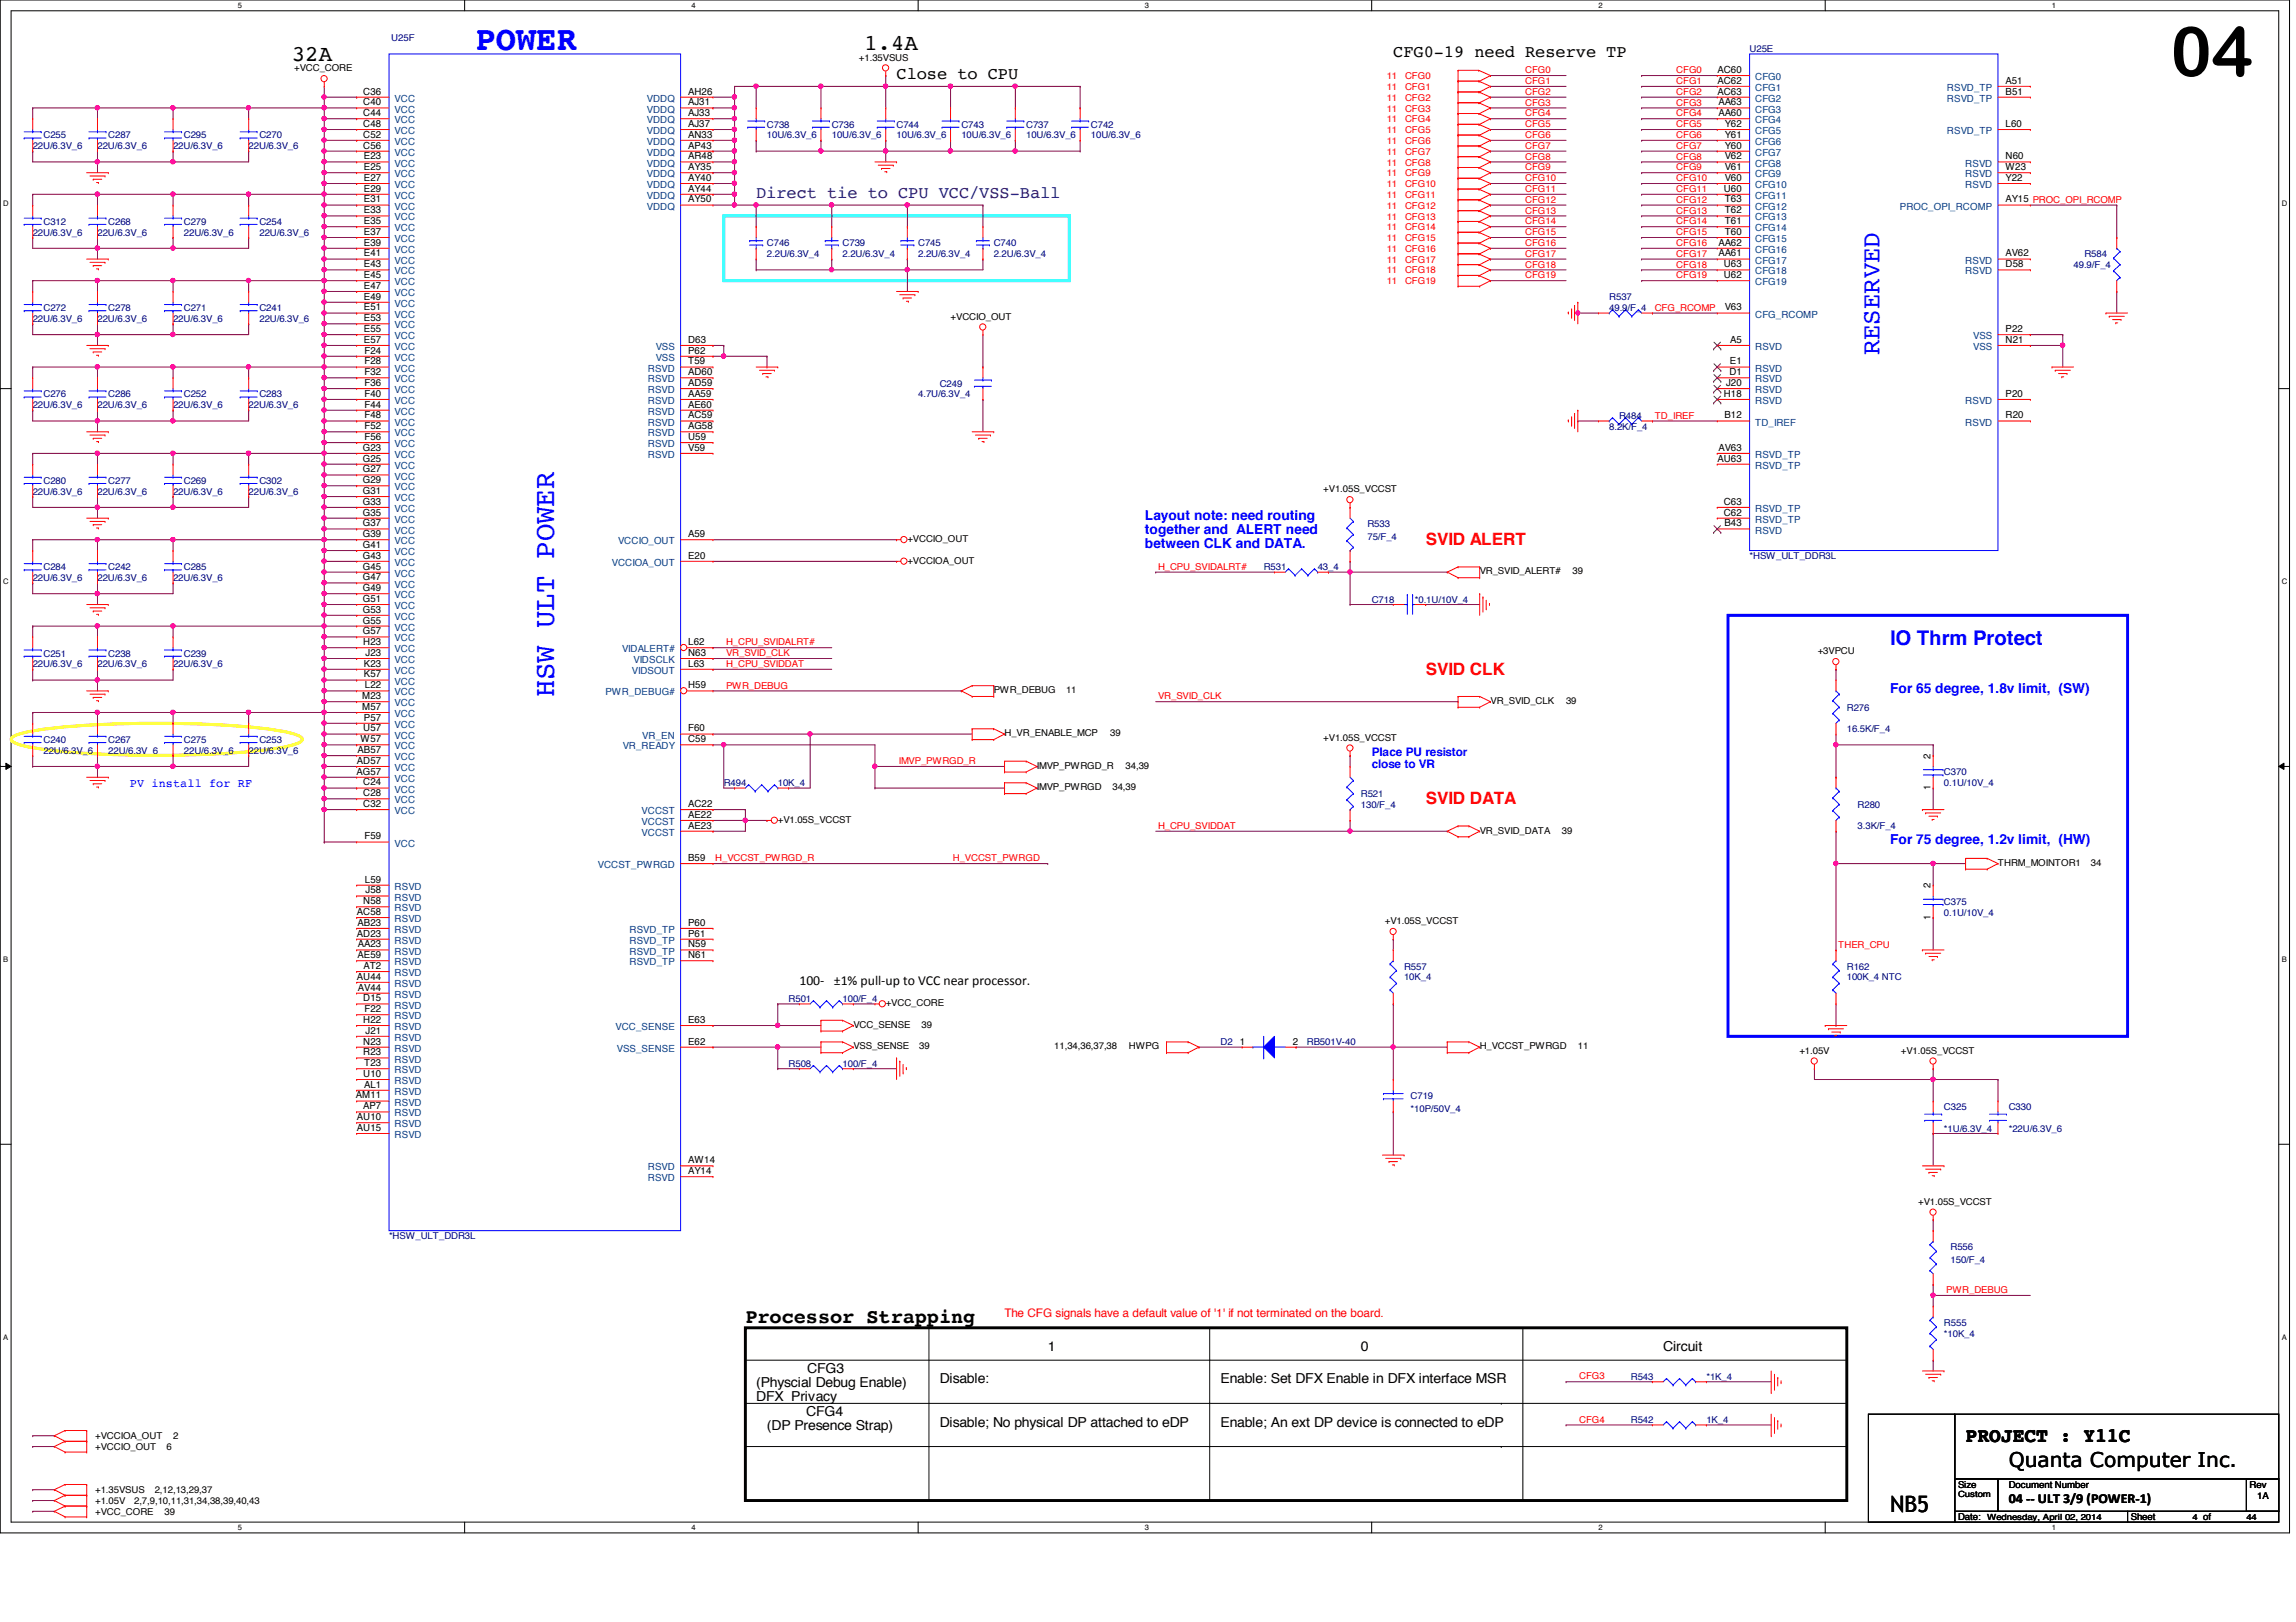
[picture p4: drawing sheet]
<svg xmlns="http://www.w3.org/2000/svg" width="297mm" height="210mm" viewBox="0 0 297 210" stroke-linecap="round" stroke-linejoin="round" font-family="sans-serif">
<defs><g id="words">
<text font-size="8.9" x="280.8" y="9.9">04</text>
<text font-size="4.4" fill="#00f" x="61.5" y="6.5">POWER</text>
<text font-size="3.8" fill="#00f" x="71.7" y="90.3" transform="rotate(-90 71.7 90.3)">HSW ULT POWER</text>
<text font-size="3.3" fill="#00f" x="243.2" y="46" transform="rotate(-90 243.2 46)">RESERVED</text>
<g font-size="2.9">
<text x="37.8" y="7.9">32A</text>
<text x="111.8" y="6.5">1.4A</text>
<text x="244.5" y="195.6">NB5</text>
</g>
<text font-size="2.6" fill="#00f" x="244.5" y="83.4">IO Thrm Protect</text>
<g font-size="2.6">
<text x="96.4" y="171.2">Processor Strapping</text>
<text x="254.3" y="186.6">PROJECT : Y11C</text>
<text x="259.9" y="189.8">Quanta Computer Inc.</text>
</g>
<g font-size="2.2">
<text x="116" y="10.2">Close to CPU</text>
<text x="180.3" y="7.4">CFG0-19 need Reserve TP</text>
</g>
<text font-size="2.2" fill="#400080" x="97.8" y="25.6">Direct tie to CPU VCC/VSS-Ball</text>
<g font-size="2.2" fill="#f00">
<text x="184.4" y="70.5">SVID ALERT</text>
<text x="184.4" y="87.3">SVID CLK</text>
<text x="184.4" y="104.1">SVID DATA</text>
</g>
<g font-size="1.8" fill="#00f">
<text x="148.1" y="67.3">Layout note: need routing</text>
<text x="148.1" y="69.1">together and ALERT need</text>
<text x="148.1" y="71">between CLK and DATA.</text>
<text x="244.5" y="89.7">For 65 degree, 1.8v limit, (SW)</text>
<text x="244.5" y="109.2">For 75 degree, 1.2v limit, (HW)</text>
</g>
<g font-size="1.8">
<text x="103.4" y="127.4">100- ±1% pull-up to VCC near processor.</text>
<text x="97.8" y="179.5">(Physcial Debug Enable)</text>
<text x="104.4" y="177.6">CFG3</text>
<text x="121.6" y="179">Disable:</text>
<text x="135.5" y="174.8">1</text>
<text x="157.9" y="179">Enable: Set DFX Enable in DFX interface MSR</text>
<text x="176.1" y="174.8">0</text>
<text x="215.2" y="174.8">Circuit</text>
<text x="97.8" y="181.3">DFX Privacy</text>
<text x="99.2" y="185">(DP Presence Strap)</text>
<text x="104.3" y="183.2">CFG4</text>
<text x="121.6" y="184.6">Disable; No physical DP attached to eDP</text>
<text x="157.9" y="184.6">Enable; An ext DP device is connected to eDP</text>
<text x="259.9" y="194.5">04 -- ULT 3/9 (POWER-1)</text>
</g>
<g font-size="1.5" fill="#00f">
<text x="16.8" y="101.8">PV install for RF</text>
<text x="177.5" y="97.8">Place PU resistor</text>
<text x="177.5" y="99.4">close to VR</text>
</g>
<text font-size="1.5" fill="#f00" x="130" y="170.4">The CFG signals have a default value of '1' if not terminated on the board.</text>
<g font-size="1.3">
<text x="222.2" y="9.4">AC60</text>
<text x="222.2" y="10.8">AC62</text>
<text x="259.5" y="10.8">A51</text>
<text x="47" y="13.6">C40</text>
<text x="47" y="15">C44</text>
<text x="47" y="16.4">C48</text>
<text x="47" y="17.8">C52</text>
<text x="47" y="12.2">C36</text>
<text x="89" y="12.2">AH26</text>
<text x="89" y="13.6">AJ31</text>
<text x="89" y="15">AJ33</text>
<text x="89" y="16.4">AJ37</text>
<text x="89" y="17.8">AN33</text>
<text x="222.2" y="12.2">AC63</text>
<text x="222.3" y="13.6">AA63</text>
<text x="222.3" y="15">AA60</text>
<text x="223.1" y="16.4">Y62</text>
<text x="223.1" y="17.8">Y61</text>
<text x="259.5" y="12.2">B51</text>
<text x="259.5" y="16.4">L60</text>
<text x="47" y="19.2">C56</text>
<text x="47.1" y="20.6">E23</text>
<text x="47.1" y="22">E25</text>
<text x="47.1" y="23.4">E27</text>
<text x="89" y="19.2">AP43</text>
<text x="89" y="20.6">AR48</text>
<text x="89" y="22">AY35</text>
<text x="89" y="23.4">AY40</text>
<text x="223.1" y="19.2">Y60</text>
<text x="223.1" y="20.6">V62</text>
<text x="223.1" y="22">V61</text>
<text x="223.1" y="23.4">V60</text>
<text x="259.5" y="20.6">N60</text>
<text x="259.5" y="22">W23</text>
<text x="259.5" y="23.4">Y22</text>
<text x="47.1" y="24.8">E29</text>
<text x="47.1" y="26.2">E31</text>
<text x="47.1" y="27.6">E33</text>
<text x="47.1" y="29">E35</text>
<text x="89" y="24.8">AY44</text>
<text x="89" y="26.2">AY50</text>
<text x="223" y="24.8">U60</text>
<text x="223.1" y="26.2">T63</text>
<text x="223.1" y="27.6">T62</text>
<text x="223.1" y="29">T61</text>
<text x="259.5" y="26.2">AY15 PROC_OPI_RCOMP</text>
<text x="47.1" y="30.4">E37</text>
<text x="47.1" y="31.8">E39</text>
<text x="47.1" y="33.2">E41</text>
<text x="47.1" y="34.6">E43</text>
<text x="47.1" y="36">E45</text>
<text x="222.3" y="31.8">AA62</text>
<text x="222.3" y="33.2">AA61</text>
<text x="223" y="34.6">U63</text>
<text x="223" y="36">U62</text>
<text x="223.1" y="30.4">T60</text>
<text x="259.5" y="33.2">AV62</text>
<text x="259.5" y="34.6">D58</text>
<text x="47.1" y="37.4">E47</text>
<text x="47.1" y="38.8">E49</text>
<text x="47.1" y="40.2">E51</text>
<text x="47.1" y="41.6">E53</text>
<text x="223.1" y="40.2">V63</text>
<text x="47.1" y="43">E55</text>
<text x="47.1" y="44.4">E57</text>
<text x="47.2" y="45.8">F24</text>
<text x="47.2" y="47.2">F28</text>
<text x="89" y="47.2">T59</text>
<text x="89" y="45.8">P62</text>
<text x="89" y="44.4">D63</text>
<text x="223.8" y="47.2">E1</text>
<text x="223.9" y="44.4">A5</text>
<text x="259.5" y="43">P22</text>
<text x="259.5" y="44.4">N21</text>
<text x="47.2" y="48.6">F32</text>
<text x="47.2" y="50">F36</text>
<text x="47.2" y="51.4">F40</text>
<text x="47.2" y="52.7">F44</text>
<text x="89" y="52.7">AE60</text>
<text x="89" y="51.4">AA59</text>
<text x="89" y="50">AD59</text>
<text x="89" y="48.6">AD60</text>
<text x="223" y="51.4">H18</text>
<text x="223.3" y="50">J20</text>
<text x="223.7" y="48.6">D1</text>
<text x="259.5" y="51.4">P20</text>
<text x="46.9" y="58.3">G23</text>
<text x="46.9" y="59.7">G25</text>
<text x="47.2" y="54.1">F48</text>
<text x="47.2" y="55.5">F52</text>
<text x="47.2" y="56.9">F56</text>
<text x="89" y="58.3">V59</text>
<text x="89" y="56.9">U59</text>
<text x="89" y="55.5">AG58</text>
<text x="89" y="54.1">AC59</text>
<text x="222.2" y="59.7">AU63</text>
<text x="222.3" y="58.3">AV63</text>
<text x="223.1" y="54.1">B12</text>
<text x="259.5" y="54.1">R20</text>
<text x="46.9" y="61.1">G27</text>
<text x="46.9" y="62.5">G29</text>
<text x="46.9" y="63.9">G31</text>
<text x="46.9" y="65.3">G33</text>
<text x="223" y="65.3">C63</text>
<text x="46.9" y="66.7">G35</text>
<text x="46.9" y="68.1">G37</text>
<text x="46.9" y="69.5">G39</text>
<text x="46.9" y="70.9">G41</text>
<text x="89" y="69.5">A59</text>
<text x="223" y="66.7">C62</text>
<text x="223.1" y="68.1">B43</text>
<text x="46.9" y="72.3">G43</text>
<text x="46.9" y="73.7">G45</text>
<text x="46.9" y="75.1">G47</text>
<text x="46.9" y="76.5">G49</text>
<text x="46.9" y="77.9">G51</text>
<text x="89" y="72.3">E20</text>
<text x="46.9" y="79.3">G53</text>
<text x="46.9" y="80.7">G55</text>
<text x="46.9" y="82.1">G57</text>
<text x="47" y="83.5">H23</text>
<text x="89" y="83.5">L62</text>
<text x="47.1" y="86.3">K23</text>
<text x="47.1" y="87.7">K57</text>
<text x="47.2" y="89.1">L22</text>
<text x="47.3" y="84.9">J23</text>
<text x="89" y="84.9">N63</text>
<text x="89" y="86.3">L63</text>
<text x="89" y="89.1">H59</text>
<text x="46.9" y="90.5">M23</text>
<text x="46.9" y="91.9">M57</text>
<text x="47" y="94.7">U57</text>
<text x="47.1" y="93.3">P57</text>
<text x="89" y="94.7">F60</text>
<text x="46.1" y="100.2">AG57</text>
<text x="46.2" y="98.8">AD57</text>
<text x="46.3" y="97.5">AB57</text>
<text x="46.6" y="96.1">W57</text>
<text x="47" y="101.6">C24</text>
<text x="89" y="96.1">C59</text>
<text x="249.8" y="98.2" transform="rotate(-90 249.8 98.2)">2</text>
<text x="47" y="103">C28</text>
<text x="47" y="104.4">C32</text>
<text x="89" y="104.4">AC22</text>
<text x="89" y="105.8">AE22</text>
<text x="89" y="107.2">AE23</text>
<text x="249.8" y="102.2" transform="rotate(-90 249.8 102.2)">1</text>
<text x="47.2" y="108.6">F59</text>
<text x="89" y="111.4">B59</text>
<text x="46.2" y="118.4">AC58</text>
<text x="46.3" y="119.8">AB23</text>
<text x="47" y="117">N58</text>
<text x="47.2" y="114.2">L59</text>
<text x="47.3" y="115.6">J58</text>
<text x="89" y="119.8">P60</text>
<text x="249.8" y="119" transform="rotate(-90 249.8 119)">1</text>
<text x="249.8" y="115" transform="rotate(-90 249.8 115)">2</text>
<text x="46.2" y="121.2">AD23</text>
<text x="46.3" y="124">AE59</text>
<text x="46.3" y="122.6">AA23</text>
<text x="47" y="125.4">AT2</text>
<text x="89" y="124">N61</text>
<text x="89" y="122.6">N59</text>
<text x="89" y="121.2">P61</text>
<text x="46.2" y="126.8">AU44</text>
<text x="46.3" y="128.2">AV44</text>
<text x="47" y="129.6">D15</text>
<text x="47.2" y="131">F22</text>
<text x="47" y="132.4">H22</text>
<text x="47" y="135.2">N23</text>
<text x="47" y="136.6">R23</text>
<text x="47.1" y="138">T23</text>
<text x="47.3" y="133.8">J21</text>
<text x="89" y="132.4">E63</text>
<text x="89" y="135.2">E62</text>
<text x="160.4" y="135.2">1</text>
<text x="167.3" y="135.2">2</text>
<text x="46.1" y="142.2">AM11</text>
<text x="47" y="139.4">U10</text>
<text x="47" y="143.6">AP7</text>
<text x="47.1" y="140.8">AL1</text>
<text x="46.2" y="144.9">AU10</text>
<text x="46.2" y="146.3">AU15</text>
<text x="89" y="150.5">AW14</text>
<text x="89" y="151.9">AY14</text>
</g>
<g font-size="1.3" fill="#004080">
<text x="227.1" y="10.4">CFG0</text>
<text x="227.1" y="11.8">CFG1</text>
<text x="251.9" y="11.8">RSVD_TP</text>
<text x="51.1" y="14.6">VCC</text>
<text x="51.1" y="16">VCC</text>
<text x="51.1" y="17.4">VCC</text>
<text x="51.1" y="13.2">VCC</text>
<text x="83.7" y="13.2">VDDQ</text>
<text x="83.7" y="14.6">VDDQ</text>
<text x="83.7" y="16">VDDQ</text>
<text x="83.7" y="17.4">VDDQ</text>
<text x="227.1" y="13.2">CFG2</text>
<text x="227.1" y="14.6">CFG3</text>
<text x="227.1" y="16">CFG4</text>
<text x="227.1" y="17.4">CFG5</text>
<text x="251.9" y="13.2">RSVD_TP</text>
<text x="251.9" y="17.4">RSVD_TP</text>
<text x="51.1" y="18.8">VCC</text>
<text x="51.1" y="20.2">VCC</text>
<text x="51.1" y="21.5">VCC</text>
<text x="51.1" y="22.9">VCC</text>
<text x="83.7" y="18.8">VDDQ</text>
<text x="83.7" y="20.2">VDDQ</text>
<text x="83.7" y="21.5">VDDQ</text>
<text x="83.7" y="22.9">VDDQ</text>
<text x="227.1" y="18.8">CFG6</text>
<text x="227.1" y="20.2">CFG7</text>
<text x="227.1" y="21.5">CFG8</text>
<text x="227.1" y="22.9">CFG9</text>
<text x="254.3" y="21.5">RSVD</text>
<text x="254.3" y="22.9">RSVD</text>
<text x="51.1" y="24.3">VCC</text>
<text x="51.1" y="25.7">VCC</text>
<text x="51.1" y="27.1">VCC</text>
<text x="51.1" y="28.5">VCC</text>
<text x="51.1" y="29.9">VCC</text>
<text x="83.7" y="24.3">VDDQ</text>
<text x="83.7" y="25.7">VDDQ</text>
<text x="83.7" y="27.1">VDDQ</text>
<text x="227.1" y="24.3">CFG10</text>
<text x="227.1" y="25.7">CFG11</text>
<text x="227.1" y="27.1">CFG12</text>
<text x="227.1" y="28.5">CFG13</text>
<text x="227.1" y="29.9">CFG14</text>
<text x="245.8" y="27.1">PROC_OPI_RCOMP</text>
<text x="254.3" y="24.3">RSVD</text>
<text x="51.1" y="31.3">VCC</text>
<text x="51.1" y="32.7">VCC</text>
<text x="51.1" y="34.1">VCC</text>
<text x="51.1" y="35.5">VCC</text>
<text x="227.1" y="31.3">CFG15</text>
<text x="227.1" y="32.7">CFG16</text>
<text x="227.1" y="34.1">CFG17</text>
<text x="227.1" y="35.5">CFG18</text>
<text x="254.3" y="34.1">RSVD</text>
<text x="254.3" y="35.5">RSVD</text>
<text x="51.1" y="36.9">VCC</text>
<text x="51.1" y="38.3">VCC</text>
<text x="51.1" y="39.7">VCC</text>
<text x="51.1" y="41.1">VCC</text>
<text x="227.1" y="41.1">CFG_RCOMP</text>
<text x="227.1" y="36.9">CFG19</text>
<text x="51.1" y="42.5">VCC</text>
<text x="51.1" y="43.9">VCC</text>
<text x="51.1" y="45.3">VCC</text>
<text x="51.1" y="46.7">VCC</text>
<text x="84.8" y="46.7">VSS</text>
<text x="84.8" y="45.3">VSS</text>
<text x="227.1" y="45.3">RSVD</text>
<text x="255.3" y="43.9">VSS</text>
<text x="255.3" y="45.3">VSS</text>
<text x="51.1" y="48.1">VCC</text>
<text x="51.1" y="49.5">VCC</text>
<text x="51.1" y="50.9">VCC</text>
<text x="51.1" y="52.3">VCC</text>
<text x="51.1" y="53.7">VCC</text>
<text x="83.8" y="53.7">RSVD</text>
<text x="83.8" y="52.3">RSVD</text>
<text x="83.8" y="50.9">RSVD</text>
<text x="83.8" y="49.5">RSVD</text>
<text x="83.8" y="48.1">RSVD</text>
<text x="227.1" y="48.1">RSVD</text>
<text x="227.1" y="49.5">RSVD</text>
<text x="227.1" y="50.9">RSVD</text>
<text x="227.1" y="52.3">RSVD</text>
<text x="254.3" y="52.3">RSVD</text>
<text x="51.1" y="55.1">VCC</text>
<text x="51.1" y="56.5">VCC</text>
<text x="51.1" y="57.9">VCC</text>
<text x="51.1" y="59.3">VCC</text>
<text x="83.8" y="59.3">RSVD</text>
<text x="83.8" y="57.9">RSVD</text>
<text x="83.8" y="56.5">RSVD</text>
<text x="83.8" y="55.1">RSVD</text>
<text x="227.1" y="55.1">TD_IREF</text>
<text x="227.1" y="59.3">RSVD_TP</text>
<text x="254.3" y="55.1">RSVD</text>
<text x="51.1" y="60.7">VCC</text>
<text x="51.1" y="62.1">VCC</text>
<text x="51.1" y="63.5">VCC</text>
<text x="51.1" y="64.9">VCC</text>
<text x="227.1" y="60.7">RSVD_TP</text>
<text x="51.1" y="66.3">VCC</text>
<text x="51.1" y="67.6">VCC</text>
<text x="51.1" y="69">VCC</text>
<text x="51.1" y="70.4">VCC</text>
<text x="51.1" y="71.8">VCC</text>
<text x="80" y="70.4">VCCIO_OUT</text>
<text x="227.1" y="69">RSVD</text>
<text x="227.1" y="66.3">RSVD_TP</text>
<text x="227.1" y="67.6">RSVD_TP</text>
<text x="51.1" y="73.2">VCC</text>
<text x="51.1" y="74.6">VCC</text>
<text x="51.1" y="76">VCC</text>
<text x="51.1" y="77.4">VCC</text>
<text x="79.2" y="73.2">VCCIOA_OUT</text>
<text x="51.1" y="78.8">VCC</text>
<text x="51.1" y="80.2">VCC</text>
<text x="51.1" y="81.6">VCC</text>
<text x="51.1" y="83">VCC</text>
<text x="51.1" y="84.4">VCC</text>
<text x="51.1" y="85.8">VCC</text>
<text x="51.1" y="87.2">VCC</text>
<text x="51.1" y="88.6">VCC</text>
<text x="80.5" y="84.4">VIDALERT#</text>
<text x="81.7" y="87.2">VIDSOUT</text>
<text x="82" y="85.8">VIDSCLK</text>
<text x="51.1" y="90">VCC</text>
<text x="51.1" y="91.4">VCC</text>
<text x="51.1" y="92.8">VCC</text>
<text x="51.1" y="94.2">VCC</text>
<text x="51.1" y="95.6">VCC</text>
<text x="78.3" y="90">PWR_DEBUG#</text>
<text x="83.1" y="95.6">VR_EN</text>
<text x="51.1" y="97">VCC</text>
<text x="51.1" y="98.4">VCC</text>
<text x="51.1" y="99.8">VCC</text>
<text x="51.1" y="101.2">VCC</text>
<text x="80.6" y="97">VR_READY</text>
<text x="51.1" y="102.6">VCC</text>
<text x="51.1" y="104">VCC</text>
<text x="51.1" y="105.4">VCC</text>
<text x="83" y="105.4">VCCST</text>
<text x="83" y="106.8">VCCST</text>
<text x="51.1" y="109.6">VCC</text>
<text x="77.3" y="112.4">VCCST_PWRGD</text>
<text x="83" y="108.2">VCCST</text>
<text x="51.1" y="119.3">RSVD</text>
<text x="51.1" y="117.9">RSVD</text>
<text x="51.1" y="116.5">RSVD</text>
<text x="51.1" y="115.1">RSVD</text>
<text x="51.1" y="124.9">RSVD</text>
<text x="51.1" y="123.5">RSVD</text>
<text x="51.1" y="122.1">RSVD</text>
<text x="51.1" y="120.7">RSVD</text>
<text x="81.4" y="124.9">RSVD_TP</text>
<text x="81.4" y="123.5">RSVD_TP</text>
<text x="81.4" y="122.1">RSVD_TP</text>
<text x="81.4" y="120.7">RSVD_TP</text>
<text x="51.1" y="126.3">RSVD</text>
<text x="51.1" y="127.7">RSVD</text>
<text x="51.1" y="129.1">RSVD</text>
<text x="51.1" y="130.5">RSVD</text>
<text x="51.1" y="131.9">RSVD</text>
<text x="51.1" y="133.3">RSVD</text>
<text x="51.1" y="134.7">RSVD</text>
<text x="51.1" y="136.1">RSVD</text>
<text x="51.1" y="137.5">RSVD</text>
<text x="79.6" y="133.3">VCC_SENSE</text>
<text x="79.8" y="136.1">VSS_SENSE</text>
<text x="51.1" y="138.9">RSVD</text>
<text x="51.1" y="140.3">RSVD</text>
<text x="51.1" y="141.7">RSVD</text>
<text x="51.1" y="143.1">RSVD</text>
<text x="51.1" y="144.5">RSVD</text>
<text x="51.1" y="145.9">RSVD</text>
<text x="51.1" y="147.3">RSVD</text>
<text x="83.8" y="151.5">RSVD</text>
<text x="83.8" y="152.9">RSVD</text>
</g>
<g font-size="1.2" fill="#000080">
<text x="50.6" y="5.3">U25F</text>
<text x="226.4" y="6.7">U25E</text>
<text x="5.6" y="17.9">C255</text>
<text x="14" y="17.9">C287</text>
<text x="23.8" y="17.9">C295</text>
<text x="33.6" y="17.9">C270</text>
<text x="99.2" y="16.5">C738</text>
<text x="99.2" y="17.9">10U/6.3V_6</text>
<text x="107.6" y="16.5">C736</text>
<text x="107.6" y="17.9">10U/6.3V_6</text>
<text x="116" y="16.5">C744</text>
<text x="116" y="17.9">10U/6.3V_6</text>
<text x="124.4" y="16.5">C743</text>
<text x="124.4" y="17.9">10U/6.3V_6</text>
<text x="132.8" y="16.5">C737</text>
<text x="132.8" y="17.9">10U/6.3V_6</text>
<text x="141.1" y="16.5">C742</text>
<text x="141.1" y="17.9">10U/6.3V_6</text>
<text x="4.2" y="19.3">22U/6.3V_6</text>
<text x="12.6" y="19.3">22U/6.3V_6</text>
<text x="22.4" y="19.3">22U/6.3V_6</text>
<text x="32.2" y="19.3">22U/6.3V_6</text>
<text x="5.6" y="29.1">C312</text>
<text x="14" y="29.1">C268</text>
<text x="23.8" y="29.1">C279</text>
<text x="33.6" y="29.1">C254</text>
<text x="4.2" y="30.5">22U/6.3V_6</text>
<text x="12.6" y="30.5">22U/6.3V_6</text>
<text x="23.8" y="30.5">22U/6.3V_6</text>
<text x="33.6" y="30.5">22U/6.3V_6</text>
<text x="99.2" y="31.9">C746</text>
<text x="99.2" y="33.3">2.2U/6.3V_4</text>
<text x="109" y="31.9">C739</text>
<text x="109" y="33.3">2.2U/6.3V_4</text>
<text x="118.8" y="31.9">C745</text>
<text x="118.8" y="33.3">2.2U/6.3V_4</text>
<text x="128.6" y="31.9">C740</text>
<text x="128.6" y="33.3">2.2U/6.3V_4</text>
<text x="268.3" y="34.7">49.9/F_4</text>
<text x="269.7" y="33.3">R584</text>
<text x="4.2" y="41.7">22U/6.3V_6</text>
<text x="5.6" y="40.3">C272</text>
<text x="12.6" y="41.7">22U/6.3V_6</text>
<text x="14" y="40.3">C278</text>
<text x="22.4" y="41.7">22U/6.3V_6</text>
<text x="23.8" y="40.3">C271</text>
<text x="33.6" y="40.3">C241</text>
<text x="33.6" y="41.7">22U/6.3V_6</text>
<text x="208.2" y="38.9">R537</text>
<text x="208.2" y="40.3">49.9/F_4</text>
<text x="4.2" y="52.8">22U/6.3V_6</text>
<text x="5.6" y="51.4">C276</text>
<text x="12.6" y="52.8">22U/6.3V_6</text>
<text x="14" y="51.4">C286</text>
<text x="22.4" y="52.8">22U/6.3V_6</text>
<text x="23.8" y="51.4">C252</text>
<text x="32.2" y="52.8">22U/6.3V_6</text>
<text x="33.6" y="51.4">C283</text>
<text x="118.8" y="51.4">4.7U/6.3V_4</text>
<text x="121.6" y="50">C249</text>
<text x="208.2" y="55.6">8.2K/F_4</text>
<text x="209.5" y="54.2">R484</text>
<text x="4.2" y="64">22U/6.3V_6</text>
<text x="5.6" y="62.6">C280</text>
<text x="12.6" y="64">22U/6.3V_6</text>
<text x="14" y="62.6">C277</text>
<text x="22.4" y="64">22U/6.3V_6</text>
<text x="23.8" y="62.6">C269</text>
<text x="32.2" y="64">22U/6.3V_6</text>
<text x="33.6" y="62.6">C302</text>
<text x="176.9" y="68.2">R533</text>
<text x="176.9" y="69.9">75/F_4</text>
<text x="4.2" y="75.2">22U/6.3V_6</text>
<text x="5.6" y="73.8">C284</text>
<text x="12.6" y="75.2">22U/6.3V_6</text>
<text x="14" y="73.8">C242</text>
<text x="22.4" y="75.2">22U/6.3V_6</text>
<text x="23.8" y="73.8">C285</text>
<text x="163.5" y="73.8">R531</text>
<text x="170.5" y="73.8">43_4</text>
<text x="177.5" y="78">C718</text>
<text x="183" y="78">*0.1U/10V_4</text>
<text x="226.4" y="72.4">*HSW_ULT_DDR3L</text>
<text x="4.2" y="86.4">22U/6.3V_6</text>
<text x="5.6" y="85">C251</text>
<text x="12.6" y="86.4">22U/6.3V_6</text>
<text x="14" y="85">C238</text>
<text x="22.4" y="86.4">22U/6.3V_6</text>
<text x="23.8" y="85">C239</text>
<text x="238.9" y="91.9">R276</text>
<text x="238.9" y="94.7">16.5K/F_4</text>
<text x="5.6" y="96.1">C240</text>
<text x="5.6" y="97.5">22U/6.3V_6</text>
<text x="14" y="96.1">C267</text>
<text x="14" y="97.5">22U/6.3V_6</text>
<text x="23.8" y="96.1">C275</text>
<text x="23.8" y="97.5">22U/6.3V_6</text>
<text x="32.2" y="97.5">22U/6.3V_6</text>
<text x="33.6" y="96.1">C253</text>
<text x="93.6" y="101.7">R494</text>
<text x="100.6" y="101.7">10K_4</text>
<text x="251.5" y="100.3">C370</text>
<text x="251.5" y="101.7">0.1U/10V_4</text>
<text x="176.1" y="103.1">R521</text>
<text x="176.1" y="104.5">130/F_4</text>
<text x="240.3" y="104.5">R280</text>
<text x="240.3" y="107.3">3.3K/F_4</text>
<text x="251.5" y="117.1">C375</text>
<text x="251.5" y="118.5">0.1U/10V_4</text>
<text x="181.6" y="125.5">R557</text>
<text x="238.9" y="125.5">R162</text>
<text x="102" y="129.7">R501</text>
<text x="109" y="129.7">100/F_4</text>
<text x="181.6" y="126.9">10K_4</text>
<text x="238.9" y="126.9">100K_4 NTC</text>
<text x="157.9" y="135.3">D2</text>
<text x="169.1" y="135.3">RB501V-40</text>
<text x="102" y="138">R508</text>
<text x="109" y="138">100/F_4</text>
<text x="182.5" y="142.2">C719</text>
<text x="182.5" y="143.9">*10P/50V_4</text>
<text x="251.5" y="143.6">C325</text>
<text x="259.9" y="143.6">C330</text>
<text x="251.5" y="146.4">*1U/6.3V_4</text>
<text x="259.9" y="146.4">*22U/6.3V_6</text>
<text x="50.3" y="160.4">*HSW_ULT_DDR3L</text>
<text x="252.3" y="161.8">R556</text>
<text x="252.3" y="163.5">150/F_4</text>
<text x="251.5" y="171.6">R555</text>
<text x="251.5" y="173">*10K_4</text>
<text x="211" y="178.6">R543</text>
<text x="220.8" y="178.6">*1K_4</text>
<text x="211" y="184.1">R542</text>
<text x="220.8" y="184.1">1K_4</text>
</g>
<g font-size="1.2">
<text x="38.1" y="9.2">+VCC_CORE</text>
<text x="111.1" y="7.8">+1.35VSUS</text>
<text x="123" y="41.4">+VCCIO_OUT</text>
<text x="171.2" y="63.7">+V1.05S_VCCST</text>
<text x="117.4" y="70.1">+VCCIO_OUT</text>
<text x="117.4" y="72.9">+VCCIOA_OUT</text>
<text x="191.4" y="74.3">VR_SVID_ALERT#</text>
<text x="203.5" y="74.3">39</text>
<text x="128.6" y="89.7">PWR_DEBUG</text>
<text x="137.9" y="89.7">11</text>
<text x="235.2" y="84.7">+3VPCU</text>
<text x="130" y="95.3">H_VR_ENABLE_MCP</text>
<text x="143.6" y="95.3">39</text>
<text x="171.2" y="95.8">+V1.05S_VCCST</text>
<text x="192.8" y="91.1">VR_SVID_CLK</text>
<text x="202.6" y="91.1">39</text>
<text x="134.2" y="99.5">IMVP_PWRGD_R</text>
<text x="145.6" y="99.5">34,39</text>
<text x="100.6" y="106.5">+V1.05S_VCCST</text>
<text x="134.2" y="102.3">IMVP_PWRGD</text>
<text x="143.9" y="102.3">34,39</text>
<text x="191.4" y="107.9">VR_SVID_DATA</text>
<text x="202.1" y="107.9">39</text>
<text x="258.5" y="112.1">THRM_MOINTOR1</text>
<text x="270.5" y="112.1">34</text>
<text x="179.2" y="119.6">+V1.05S_VCCST</text>
<text x="114.6" y="130.2">+VCC_CORE</text>
<text x="110.4" y="133">VCC_SENSE</text>
<text x="110.4" y="135.8">VSS_SENSE</text>
<text x="118.9" y="135.8">39</text>
<text x="119.2" y="133">39</text>
<text x="136.4" y="135.8">11,34,36,37,38</text>
<text x="146" y="135.8">HWPG</text>
<text x="191.4" y="135.8">H_VCCST_PWRGD</text>
<text x="204.1" y="135.8">11</text>
<text x="232.8" y="136.4">+1.05V</text>
<text x="245.9" y="136.4">+V1.05S_VCCST</text>
<text x="248.2" y="155.9">+V1.05S_VCCST</text>
<text x="12.3" y="186.3">+VCCIOA_OUT</text>
<text x="12.3" y="187.7">+VCCIO_OUT</text>
<text x="21.5" y="187.7">6</text>
<text x="22.4" y="186.3">2</text>
<text x="12.3" y="196">+VCC_CORE</text>
<text x="12.3" y="193.3">+1.35VSUS</text>
<text x="12.3" y="194.6">+1.05V</text>
<text x="17.4" y="194.6">2,7,9,10,11,31,34,38,39,40,43</text>
<text x="20" y="193.3">2,12,13,29,37</text>
<text x="21.3" y="196">39</text>
<text x="253.3" y="192.5">Size</text>
<text x="253.3" y="196.7">Date:</text>
<text x="259.9" y="192.5">Document Number</text>
<text x="275.7" y="196.7">Sheet</text>
<text x="291" y="192.5">Rev</text>
<text x="292" y="193.9">1A</text>
</g>
<g font-size="1.2" fill="#f00">
<text x="179.4" y="10.2">11</text>
<text x="179.4" y="11.6">11</text>
<text x="181.8" y="10.2">CFG0</text>
<text x="181.8" y="11.6">CFG1</text>
<text x="197.3" y="10.9">CFG1</text>
<text x="197.3" y="9.5">CFG0</text>
<text x="216.9" y="10.9">CFG1</text>
<text x="216.9" y="9.5">CFG0</text>
<text x="179.4" y="13">11</text>
<text x="179.4" y="14.4">11</text>
<text x="179.4" y="15.8">11</text>
<text x="179.4" y="17.2">11</text>
<text x="181.8" y="13">CFG2</text>
<text x="181.8" y="14.4">CFG3</text>
<text x="181.8" y="15.8">CFG4</text>
<text x="181.8" y="17.2">CFG5</text>
<text x="197.3" y="12.3">CFG2</text>
<text x="197.3" y="13.7">CFG3</text>
<text x="197.3" y="15.1">CFG4</text>
<text x="197.3" y="16.5">CFG5</text>
<text x="197.3" y="17.9">CFG6</text>
<text x="216.9" y="12.3">CFG2</text>
<text x="216.9" y="13.7">CFG3</text>
<text x="216.9" y="15.1">CFG4</text>
<text x="216.9" y="16.5">CFG5</text>
<text x="216.9" y="17.9">CFG6</text>
<text x="179.4" y="18.6">11</text>
<text x="179.4" y="20">11</text>
<text x="179.4" y="21.4">11</text>
<text x="179.4" y="22.8">11</text>
<text x="181.8" y="18.6">CFG6</text>
<text x="181.8" y="20">CFG7</text>
<text x="181.8" y="21.4">CFG8</text>
<text x="181.8" y="22.8">CFG9</text>
<text x="197.3" y="22.1">CFG9</text>
<text x="197.3" y="23.5">CFG10</text>
<text x="197.3" y="19.3">CFG7</text>
<text x="197.3" y="20.7">CFG8</text>
<text x="216.9" y="22.1">CFG9</text>
<text x="216.9" y="23.5">CFG10</text>
<text x="216.9" y="19.3">CFG7</text>
<text x="216.9" y="20.7">CFG8</text>
<text x="179.4" y="24.2">11</text>
<text x="179.4" y="25.6">11</text>
<text x="179.4" y="27">11</text>
<text x="179.4" y="28.4">11</text>
<text x="179.4" y="29.8">11</text>
<text x="181.8" y="24.2">CFG10</text>
<text x="181.8" y="25.6">CFG11</text>
<text x="181.8" y="27">CFG12</text>
<text x="181.8" y="28.4">CFG13</text>
<text x="181.8" y="29.8">CFG14</text>
<text x="197.3" y="29">CFG14</text>
<text x="197.3" y="24.8">CFG11</text>
<text x="197.3" y="26.2">CFG12</text>
<text x="197.3" y="27.6">CFG13</text>
<text x="216.9" y="29">CFG14</text>
<text x="216.9" y="24.8">CFG11</text>
<text x="216.9" y="26.2">CFG12</text>
<text x="216.9" y="27.6">CFG13</text>
<text x="179.4" y="31.2">11</text>
<text x="179.4" y="32.6">11</text>
<text x="179.4" y="34">11</text>
<text x="179.4" y="35.4">11</text>
<text x="181.8" y="31.2">CFG15</text>
<text x="181.8" y="32.6">CFG16</text>
<text x="181.8" y="34">CFG17</text>
<text x="181.8" y="35.4">CFG18</text>
<text x="197.3" y="33.2">CFG17</text>
<text x="197.3" y="34.6">CFG18</text>
<text x="197.3" y="31.8">CFG16</text>
<text x="197.3" y="30.4">CFG15</text>
<text x="216.9" y="33.2">CFG17</text>
<text x="216.9" y="34.6">CFG18</text>
<text x="216.9" y="31.8">CFG16</text>
<text x="216.9" y="30.4">CFG15</text>
<text x="179.4" y="36.8">11</text>
<text x="181.8" y="36.8">CFG19</text>
<text x="197.3" y="36">CFG19</text>
<text x="214.1" y="40.2">CFG_RCOMP</text>
<text x="216.9" y="36">CFG19</text>
<text x="214.1" y="54.2">TD_IREF</text>
<text x="149.8" y="73.7">H_CPU_SVIDALRT#</text>
<text x="93.9" y="83.5">H_CPU_SVIDALRT#</text>
<text x="93.9" y="86.3">H_CPU_SVIDDAT</text>
<text x="93.9" y="84.9">VR_SVID_CLK</text>
<text x="93.9" y="89.1">PWR_DEBUG</text>
<text x="149.8" y="90.5">VR_SVID_CLK</text>
<text x="116.3" y="98.9">IMVP_PWRGD_R</text>
<text x="149.8" y="107.3">H_CPU_SVIDDAT</text>
<text x="92.5" y="111.5">H_VCCST_PWRGD_R</text>
<text x="123.3" y="111.5">H_VCCST_PWRGD</text>
<text x="237.8" y="122.6">THER_CPU</text>
<text x="251.8" y="167.3">PWR_DEBUG</text>
<text x="204.3" y="178.5">CFG3</text>
<text x="204.3" y="184.1">CFG4</text>
</g>
<g font-size="1.1">
<text x="253.3" y="193.7">Custom</text>
<text x="257.1" y="196.6">Wednesday, April 02, 2014</text>
<text x="283.6" y="196.6">4 of</text>
<text x="290.6" y="196.6">44</text>
</g>
<g font-size="1">
<text x="30.8" y="1.1">5</text>
<text x="89.4" y="1.1">4</text>
<text x="148.1" y="1.1">3</text>
<text x="206.8" y="1.1">2</text>
<text x="265.5" y="1.1">1</text>
<text x=".4" y="26.7">D</text>
<text x="295.2" y="26.7">D</text>
<text x=".4" y="75.6">C</text>
<text x="295.2" y="75.6">C</text>
<text x=".4" y="124.5">B</text>
<text x="295.2" y="124.5">B</text>
<text x=".4" y="173.4">A</text>
<text x="295.2" y="173.4">A</text>
<text x="30.8" y="198">5</text>
<text x="89.4" y="198">4</text>
<text x="148.1" y="198">3</text>
<text x="206.8" y="198">2</text>
<text x="265.5" y="198">1</text>
</g>
</g></defs>
<path d="M0 0h296.2v198.4h-296.2zM1.4 1.4h293.4v195.6h-293.4z" fill="none" stroke="#000" stroke-width=".13"/>
<g fill="#fff">
<path d="M30.8 .2h.5v1.1h-.5z"/>
<path d="M30.8 197.1h.5v1.1h-.5z"/>
</g>
<path d="M60.1 0v1.4M60.1 197v1.4" fill="none" stroke="#000" stroke-width=".13"/>
<g fill="#fff">
<path d="M89.4 .2h.6v1.1h-.6z"/>
<path d="M89.4 197.1h.6v1.1h-.6z"/>
</g>
<path d="M118.8 0v1.4M118.8 197v1.4" fill="none" stroke="#000" stroke-width=".13"/>
<g fill="#fff">
<path d="M148.1 .2h.6v1.1h-.6z"/>
<path d="M148.1 197.1h.6v1.1h-.6z"/>
</g>
<path d="M177.5 0v1.4M177.5 197v1.4" fill="none" stroke="#000" stroke-width=".13"/>
<g fill="#fff">
<path d="M206.8 .2h.5v1.1h-.5z"/>
<path d="M206.8 197.1h.5v1.1h-.5z"/>
</g>
<path d="M236.1 0v1.4M236.1 197v1.4" fill="none" stroke="#000" stroke-width=".13"/>
<g fill="#fff">
<path d="M265.5 .2h.5v1.1h-.5z"/>
<path d="M265.5 197.1h.5v1.1h-.5z"/>
<path d="M.4 25.8h.7v1.1h-.7z"/>
<path d="M295.2 25.8h.7v1.1h-.7z"/>
<path d="M.4 74.7h.7v1.1h-.7z"/>
<path d="M295.2 74.7h.7v1.1h-.7z"/>
</g>
<path d="M0 50.3h1.4M294.8 50.3h1.4" fill="none" stroke="#000" stroke-width=".13"/>
<g fill="#fff">
<path d="M.4 123.6h.7v1.1h-.7z"/>
<path d="M295.2 123.6h.6v1.1h-.6z"/>
</g>
<path d="M0 99.2h1.4M.8 98.8l.6 .4-.6 .4zM294.8 99.2l.7-.4v.8zM294.8 99.2h1.4" fill="none" stroke="#000" stroke-width=".13"/>
<path d="M.8 98.8l.6 .4-.6 .4zM294.8 99.2l.7-.4v.8z" fill="#000"/>
<g fill="#fff">
<path d="M.4 172.5h.7v1.1h-.7z"/>
<path d="M295.2 172.5h.6v1.1h-.6z"/>
</g>
<g fill="none" stroke="#000" stroke-width=".13">
<path d="M0 148.1h1.4M294.8 148.1h1.4M96.4 176h142.5M120.2 171.8v22.4M156.5 171.8v22.4M197 171.8v22.4M238.9 176h.1M96.4 181.6h142.5M96.4 187.2h142.5M120.2 194.2h.1M156.5 194.2h.1M194.2 181.6h.1"/>
<path d="M194.2 187.2h.1M197 194.2h.1M238.9 181.6h.1M238.9 187.2h.1"/>
</g>
<path d="M93.6 27.9h44.7v8.4h-44.7z" fill="none" stroke="#0ff" stroke-width=".38"/>
<path d="M223.6 79.6h51.6v54.5h-51.6z" fill="none" stroke="#00f" stroke-width=".38"/>
<path d="M96.4 171.8h142.5v22.4h-142.5z" fill="none" stroke="#000" stroke-width=".38"/>
<path d="M1.6 95.4a6.8 6.8 0 0 1 2.8-.8 128.7 128.7 0 0 1 24.1-.8l6.5 .6a11.2 11.2 0 0 1 4 1l.1 .3-.1 .2a6.8 6.8 0 0 1-2.8 .9 128.8 128.8 0 0 1-24.2 .7l-6.4-.5a11.1 11.1 0 0 1-4-1.1l-.2-.2z" fill="none" stroke="#ff0" stroke-width=".38"/>
<path d="M92.2 132.7h.1M92.2 132.7h8.4" fill="none" stroke="#800040" stroke-width=".13"/>
<circle cx="100.6" cy="132.7" r=".29" fill="#f0f"/>
<circle cx="100.6" cy="132.7" r=".29" fill="none" stroke="#f0f" stroke-width=".13"/>
<g fill="none" stroke="#800040" stroke-width=".13">
<path d="M92.2 135.5h.1M92.2 135.5h14M100.6 135.5h.1M100.6 132.7h.1M100.6 129.9h.1M100.6 138.3h.1M100.6 132.7h5.6M100.6 129.9h2.8M100.6 129.9v2.8M100.6 135.5v2.8M100.6 138.3h2.8M110.4 129.9h.1"/>
<path d="M110.4 138.3h.1M110.4 129.9h2.8M110.4 138.3h5.6"/>
</g>
<circle cx="100.6" cy="135.5" r=".29" fill="#f0f"/>
<circle cx="100.6" cy="135.5" r=".29" fill="none" stroke="#f0f" stroke-width=".13"/>
<g fill="none" stroke="#800040" stroke-width=".13">
<path d="M41.9 26.5h.1M41.9 25.1v1.4M92.2 44.7h.1M92.2 46.1h.1M92.2 44.7h1.4M93.6 44.7h.1M93.6 44.7v1.4h-1.4M4.2 69.8h.1M4.2 75.4h.1M4.2 69.8h8.4M4.2 69.8v1.4M4.2 75.4v1.4h8.4"/>
<path d="M12.6 69.8h.1M12.6 76.8h.1M41.9 93.6h.1M41.9 92.2v1.4M92.2 86.6h.1M92.2 83.8h.1M92.2 85.2h.1M92.2 86.6h15.4M92.2 83.8h15.4M92.2 85.2h15.4"/>
</g>
<circle cx="41.9" cy="25.1" r=".29" fill="#f0f"/>
<circle cx="41.9" cy="25.1" r=".29" fill="none" stroke="#f0f" stroke-width=".13"/>
<circle cx="41.9" cy="26.5" r=".29" fill="#f0f"/>
<circle cx="41.9" cy="26.5" r=".29" fill="none" stroke="#f0f" stroke-width=".13"/>
<path d="M41.9 15.4h.1M41.9 14v1.4" fill="none" stroke="#800040" stroke-width=".13"/>
<circle cx="41.9" cy="15.3" r=".29" fill="#f0f"/>
<circle cx="41.9" cy="15.3" r=".29" fill="none" stroke="#f0f" stroke-width=".13"/>
<path d="M41.9 37.7h.1M41.9 36.3v1.4M41.9 58.7v1.4M41.9 71.2h.1M41.9 60.1h.1M41.9 69.8v1.4" fill="none" stroke="#800040" stroke-width=".13"/>
<circle cx="41.9" cy="60" r=".29" fill="#f0f"/>
<circle cx="41.9" cy="60" r=".29" fill="none" stroke="#f0f" stroke-width=".13"/>
<path d="M41.9 48.9h.1M41.9 47.5v1.4" fill="none" stroke="#800040" stroke-width=".13"/>
<circle cx="41.9" cy="48.9" r=".29" fill="#f0f"/>
<circle cx="41.9" cy="48.9" r=".29" fill="none" stroke="#f0f" stroke-width=".13"/>
<g fill="none" stroke="#800040" stroke-width=".13">
<path d="M32.2 14h.1M32.2 14v1.4M41.9 12.6h.1M41.9 11.2v1.4M12.6 21h.1M12.6 21v1.4M22.4 36.3h.1M22.4 25.1h.1M22.4 25.1v1.4M22.4 36.3v1.4M12.6 43.3h.1M12.6 43.3v1.4"/>
<path d="M22.4 58.7h.1M22.4 53.1h.1M22.4 53.1v1.4M22.4 58.7v1.4M41.9 82.4h.1M41.9 81v1.4"/>
</g>
<circle cx="22.4" cy="25.1" r=".29" fill="#f0f"/>
<circle cx="22.4" cy="25.1" r=".29" fill="none" stroke="#f0f" stroke-width=".13"/>
<g fill="none" stroke="#800040" stroke-width=".13">
<path d="M12.6 14h.1M12.6 14v1.4M22.4 19.6h.1M22.4 19.6v1.4M32.2 19.6h.1M32.2 19.6v1.4M12.6 32.1h.1M12.6 36.3h.1M12.6 32.1v1.4M12.6 36.3v1.4M22.4 30.7h.1M22.4 30.7v1.4"/>
<path d="M32.2 25.1h.1M32.2 36.3h.1M32.2 30.7h.1M32.2 25.1v1.4M32.2 30.7v1.4M32.2 36.3v1.4M12.6 47.5h.1M12.6 54.5h.1M12.6 47.5v1.4M12.6 54.5v1.4M12.6 54.5h9.8M22.4 41.9h.1"/>
<path d="M22.4 47.5h.1M22.4 41.9v1.4M22.4 47.5v1.4M32.2 53.1h.1M32.2 58.7h.1M32.2 53.1v1.4M32.2 58.7v1.4M22.4 64.3h.1M22.4 64.3v1.4M32.2 64.3h.1M32.2 64.3v1.4"/>
</g>
<circle cx="22.4" cy="54.5" r=".29" fill="#f0f"/>
<circle cx="22.4" cy="54.5" r=".29" fill="none" stroke="#f0f" stroke-width=".13"/>
<circle cx="12.6" cy="54.5" r=".29" fill="#f0f"/>
<circle cx="12.6" cy="54.5" r=".29" fill="none" stroke="#f0f" stroke-width=".13"/>
<path d="M12.6 47.5h.1M12.6 47.5h19.6M22.4 54.5h.1M22.4 43.3h.1M22.4 58.7h.1M22.4 47.5h.1M22.4 54.5h9.8M22.4 43.3h9.8M22.4 58.7h9.8" fill="none" stroke="#800040" stroke-width=".13"/>
<circle cx="22.4" cy="47.5" r=".29" fill="#f0f"/>
<circle cx="22.4" cy="47.5" r=".29" fill="none" stroke="#f0f" stroke-width=".13"/>
<circle cx="12.6" cy="47.5" r=".29" fill="#f0f"/>
<circle cx="12.6" cy="47.5" r=".29" fill="none" stroke="#f0f" stroke-width=".13"/>
<path d="M12.6 14h.1M12.6 14h9.8M12.6 25.1h.1M12.6 25.1h9.8" fill="none" stroke="#800040" stroke-width=".13"/>
<circle cx="22.4" cy="13.9" r=".29" fill="#f0f"/>
<circle cx="22.4" cy="13.9" r=".29" fill="none" stroke="#f0f" stroke-width=".13"/>
<circle cx="12.6" cy="13.9" r=".29" fill="#f0f"/>
<circle cx="12.6" cy="13.9" r=".29" fill="none" stroke="#f0f" stroke-width=".13"/>
<path d="M12.6 21h.1M12.6 21h9.8M22.4 25.1h.1M22.4 25.1h9.8" fill="none" stroke="#800040" stroke-width=".13"/>
<circle cx="22.4" cy="20.9" r=".29" fill="#f0f"/>
<circle cx="22.4" cy="20.9" r=".29" fill="none" stroke="#f0f" stroke-width=".13"/>
<circle cx="12.6" cy="20.9" r=".29" fill="#f0f"/>
<circle cx="12.6" cy="20.9" r=".29" fill="none" stroke="#f0f" stroke-width=".13"/>
<path d="M12.6 32.1h.1M12.6 32.1h9.8M32.2 41.9h.1M32.2 41.9v1.4" fill="none" stroke="#800040" stroke-width=".13"/>
<circle cx="22.4" cy="32.1" r=".29" fill="#f0f"/>
<circle cx="22.4" cy="32.1" r=".29" fill="none" stroke="#f0f" stroke-width=".13"/>
<circle cx="12.6" cy="32.1" r=".29" fill="#f0f"/>
<circle cx="12.6" cy="32.1" r=".29" fill="none" stroke="#f0f" stroke-width=".13"/>
<path d="M22.4 14h.1M22.4 14v1.4M12.6 25.1h.1M12.6 25.1v1.4M22.4 21h.1M22.4 21h9.8M32.2 47.5h.1M32.2 47.5v1.4" fill="none" stroke="#800040" stroke-width=".13"/>
<circle cx="12.6" cy="25.1" r=".29" fill="#f0f"/>
<circle cx="12.6" cy="25.1" r=".29" fill="none" stroke="#f0f" stroke-width=".13"/>
<path d="M12.6 76.8h.1M12.6 69.8h.1M12.6 69.8v1.4M12.6 76.8v1.4M12.6 69.8h9.8" fill="none" stroke="#800040" stroke-width=".13"/>
<circle cx="12.6" cy="69.8" r=".29" fill="#f0f"/>
<circle cx="12.6" cy="69.8" r=".29" fill="none" stroke="#f0f" stroke-width=".13"/>
<path d="M12.6 58.7h.1M12.6 58.7v1.4M22.4 69.8h.1M22.4 75.4h.1M22.4 69.8v1.4M22.4 75.4v1.4M22.4 69.8h19.5M41.9 69.8h.1" fill="none" stroke="#800040" stroke-width=".13"/>
<circle cx="22.4" cy="69.8" r=".29" fill="#f0f"/>
<circle cx="22.4" cy="69.8" r=".29" fill="none" stroke="#f0f" stroke-width=".13"/>
<circle cx="41.9" cy="69.8" r=".29" fill="#f0f"/>
<circle cx="41.9" cy="69.8" r=".29" fill="none" stroke="#f0f" stroke-width=".13"/>
<g fill="none" stroke="#800040" stroke-width=".13">
<path d="M22.4 14h.1M22.4 14h9.8M12.6 36.3h.1M12.6 36.3h19.6M22.4 36.3h.1M12.6 76.8h.1M12.6 76.8h9.8M12.6 92.2h.1M12.6 88h.1M12.6 88v1.4M12.6 92.2v1.4M22.4 86.6h.1"/>
<path d="M22.4 97.8h.1M22.4 81h.1M22.4 92.2h.1M22.4 99.2h.1M22.4 81v1.4M22.4 86.6v1.4M22.4 92.2v1.4M22.4 97.8v1.4M32.2 92.2h.1M32.2 97.8h.1M32.2 92.2v1.4M32.2 97.8v1.4h-9.8"/>
</g>
<circle cx="22.4" cy="36.3" r=".29" fill="#f0f"/>
<circle cx="22.4" cy="36.3" r=".29" fill="none" stroke="#f0f" stroke-width=".13"/>
<circle cx="12.6" cy="36.3" r=".29" fill="#f0f"/>
<circle cx="12.6" cy="36.3" r=".29" fill="none" stroke="#f0f" stroke-width=".13"/>
<path d="M12.6 43.3h.1M12.6 43.3h9.8" fill="none" stroke="#800040" stroke-width=".13"/>
<circle cx="22.4" cy="43.3" r=".29" fill="#f0f"/>
<circle cx="22.4" cy="43.3" r=".29" fill="none" stroke="#f0f" stroke-width=".13"/>
<circle cx="12.6" cy="43.3" r=".29" fill="#f0f"/>
<circle cx="12.6" cy="43.3" r=".29" fill="none" stroke="#f0f" stroke-width=".13"/>
<path d="M32.2 36.3h.1M32.2 36.3h9.7" fill="none" stroke="#800040" stroke-width=".13"/>
<circle cx="41.9" cy="36.3" r=".29" fill="#f0f"/>
<circle cx="41.9" cy="36.3" r=".29" fill="none" stroke="#f0f" stroke-width=".13"/>
<circle cx="32.1" cy="36.3" r=".29" fill="#f0f"/>
<circle cx="32.1" cy="36.3" r=".29" fill="none" stroke="#f0f" stroke-width=".13"/>
<path d="M12.6 58.7h.1M12.6 58.7h9.8M12.6 65.7h.1M12.6 65.7v1.4" fill="none" stroke="#800040" stroke-width=".13"/>
<circle cx="22.4" cy="58.6" r=".29" fill="#f0f"/>
<circle cx="22.4" cy="58.6" r=".29" fill="none" stroke="#f0f" stroke-width=".13"/>
<circle cx="12.6" cy="58.6" r=".29" fill="#f0f"/>
<circle cx="12.6" cy="58.6" r=".29" fill="none" stroke="#f0f" stroke-width=".13"/>
<path d="M32.2 58.7h.1M32.2 58.7h9.7" fill="none" stroke="#800040" stroke-width=".13"/>
<circle cx="41.9" cy="58.6" r=".29" fill="#f0f"/>
<circle cx="41.9" cy="58.6" r=".29" fill="none" stroke="#f0f" stroke-width=".13"/>
<circle cx="32.1" cy="58.6" r=".29" fill="#f0f"/>
<circle cx="32.1" cy="58.6" r=".29" fill="none" stroke="#f0f" stroke-width=".13"/>
<path d="M12.6 64.3h.1M12.6 65.7h.1M12.6 64.3v1.4M12.6 65.7h9.8" fill="none" stroke="#800040" stroke-width=".13"/>
<circle cx="22.4" cy="65.6" r=".29" fill="#f0f"/>
<circle cx="22.4" cy="65.6" r=".29" fill="none" stroke="#f0f" stroke-width=".13"/>
<circle cx="12.6" cy="65.6" r=".29" fill="#f0f"/>
<circle cx="12.6" cy="65.6" r=".29" fill="none" stroke="#f0f" stroke-width=".13"/>
<path d="M12.6 92.2h.1M12.6 92.2h9.8" fill="none" stroke="#800040" stroke-width=".13"/>
<circle cx="22.4" cy="92.2" r=".29" fill="#f0f"/>
<circle cx="22.4" cy="92.2" r=".29" fill="none" stroke="#f0f" stroke-width=".13"/>
<circle cx="12.6" cy="92.2" r=".29" fill="#f0f"/>
<circle cx="12.6" cy="92.2" r=".29" fill="none" stroke="#f0f" stroke-width=".13"/>
<path d="M12.6 99.2h.1M12.6 99.2h9.8" fill="none" stroke="#800040" stroke-width=".13"/>
<circle cx="22.4" cy="99.2" r=".29" fill="#f0f"/>
<circle cx="22.4" cy="99.2" r=".29" fill="none" stroke="#f0f" stroke-width=".13"/>
<path d="M32.2 47.5h.1M32.2 47.5h9.7" fill="none" stroke="#800040" stroke-width=".13"/>
<circle cx="41.9" cy="47.5" r=".29" fill="#f0f"/>
<circle cx="41.9" cy="47.5" r=".29" fill="none" stroke="#f0f" stroke-width=".13"/>
<circle cx="32.1" cy="47.5" r=".29" fill="#f0f"/>
<circle cx="32.1" cy="47.5" r=".29" fill="none" stroke="#f0f" stroke-width=".13"/>
<path d="M32.2 14h.1M32.2 14h9.7" fill="none" stroke="#800040" stroke-width=".13"/>
<circle cx="41.9" cy="13.9" r=".29" fill="#f0f"/>
<circle cx="41.9" cy="13.9" r=".29" fill="none" stroke="#f0f" stroke-width=".13"/>
<circle cx="32.1" cy="13.9" r=".29" fill="#f0f"/>
<circle cx="32.1" cy="13.9" r=".29" fill="none" stroke="#f0f" stroke-width=".13"/>
<path d="M32.2 25.1h.1M32.2 25.1h9.7" fill="none" stroke="#800040" stroke-width=".13"/>
<circle cx="32.1" cy="25.1" r=".29" fill="#f0f"/>
<circle cx="32.1" cy="25.1" r=".29" fill="none" stroke="#f0f" stroke-width=".13"/>
<g fill="none" stroke="#800040" stroke-width=".13">
<path d="M12.6 19.6h.1M12.6 19.6v1.4M12.6 30.7h.1M12.6 30.7v1.4M22.4 32.1h.1M22.4 32.1h9.8M12.6 41.9h.1M12.6 53.1h.1M12.6 41.9v1.4M12.6 53.1v1.4M12.6 75.4h.1M12.6 75.4v1.4"/>
<path d="M22.4 65.7h.1M22.4 65.7h9.8"/>
</g>
<circle cx="12.6" cy="76.8" r=".29" fill="#f0f"/>
<circle cx="12.6" cy="76.8" r=".29" fill="none" stroke="#f0f" stroke-width=".13"/>
<path d="M12.6 97.8h.1M12.6 81h.1M12.6 97.8v1.4M12.6 81h9.8" fill="none" stroke="#800040" stroke-width=".13"/>
<circle cx="12.6" cy="81" r=".29" fill="#f0f"/>
<circle cx="12.6" cy="81" r=".29" fill="none" stroke="#f0f" stroke-width=".13"/>
<g fill="none" stroke="#800040" stroke-width=".13">
<path d="M4.2 14h.1M4.2 19.6h.1M4.2 14v1.4M4.2 19.6v1.4h8.4M4.2 14h8.4M12.6 14h.1M123 18.2h.1M123 19.6h.1M123 18.2v1.4M123 19.6h8.4M4.2 25.1h.1M4.2 30.7h.1"/>
<path d="M4.2 36.3h.1M4.2 25.1v1.4M4.2 30.7v1.4h8.4M4.2 36.3v1.4M4.2 25.1h8.4M4.2 36.3h8.4M12.6 21h.1M12.6 25.1h.1M12.6 32.1h.1M12.6 36.3h.1M4.2 41.9h.1M4.2 47.5h.1"/>
<path d="M4.2 53.1h.1M4.2 58.7h.1M4.2 41.9v1.4h8.4M4.2 47.5v1.4M4.2 53.1v1.4h8.4M4.2 58.7v1.4M4.2 47.5h8.4M4.2 58.7h8.4M12.6 43.3h.1M12.6 47.5h.1M12.6 54.5h.1M12.6 58.7h.1"/>
<path d="M4.2 64.3h.1M4.2 64.3v1.4h8.4M12.6 65.7h.1M4.2 92.2h.1M4.2 99.2h.1M4.2 97.8h.1M4.2 92.2h8.4M4.2 92.2v1.4M4.2 97.8v1.4M4.2 99.2h8.4M12.6 81h.1M12.6 86.6h.1"/>
<path d="M12.6 81v1.4M12.6 86.6v1.4M22.4 92.2h.1M22.4 92.2h9.8M4.2 185.8h.1M4.2 187.2h.1M4.2 195.6h.1M4.2 192.8h.1M4.2 194.2h.1M4.2 185.8h2.8M4.2 187.2h2.8M4.2 195.6h2.8"/>
<path d="M4.2 192.8h2.8M4.2 194.2h2.8"/>
</g>
<circle cx="131.3" cy="19.5" r=".29" fill="#f0f"/>
<circle cx="131.3" cy="19.5" r=".29" fill="none" stroke="#f0f" stroke-width=".13"/>
<circle cx="122.9" cy="19.5" r=".29" fill="#f0f"/>
<circle cx="122.9" cy="19.5" r=".29" fill="none" stroke="#f0f" stroke-width=".13"/>
<path d="M123 11.2h.1M123 11.2h8.4M131.4 11.2h.1M131.4 11.2v2.8" fill="none" stroke="#800040" stroke-width=".13"/>
<circle cx="131.3" cy="11.1" r=".29" fill="#f0f"/>
<circle cx="131.3" cy="11.1" r=".29" fill="none" stroke="#f0f" stroke-width=".13"/>
<path d="M123 11.2h.1M123 11.2v2.8M131.4 18.2h.1M131.4 18.2v1.4" fill="none" stroke="#800040" stroke-width=".13"/>
<circle cx="122.9" cy="11.1" r=".29" fill="#f0f"/>
<circle cx="122.9" cy="11.1" r=".29" fill="none" stroke="#f0f" stroke-width=".13"/>
<g fill="none" stroke="#800040" stroke-width=".13">
<path d="M95 12.6h.1M95 11.2h.1M95 11.2v1.4M95 11.2h11.2M97.8 11.2h.1M97.8 18.2h.1M97.8 18.2v1.4M106.2 18.2h.1M106.2 11.2h.1M106.2 19.6h.1M106.2 11.2v2.8M106.2 18.2v1.4"/>
<path d="M106.2 19.6h8.4M114.6 18.2h.1M114.6 19.6h.1M114.6 18.2v2.8M97.8 33.5h.1M97.8 33.5v1.4"/>
</g>
<circle cx="114.6" cy="19.5" r=".29" fill="#f0f"/>
<circle cx="114.6" cy="19.5" r=".29" fill="none" stroke="#f0f" stroke-width=".13"/>
<circle cx="106.2" cy="19.5" r=".29" fill="#f0f"/>
<circle cx="106.2" cy="19.5" r=".29" fill="none" stroke="#f0f" stroke-width=".13"/>
<path d="M97.8 26.5h.1M97.8 26.5h9.8M107.6 34.9h.1M107.6 34.9h9.8M117.4 26.5h.1M117.4 26.5v2.8M127.2 26.5h.1M127.2 26.5v2.8" fill="none" stroke="#800040" stroke-width=".13"/>
<circle cx="117.4" cy="34.9" r=".29" fill="#f0f"/>
<circle cx="117.4" cy="34.9" r=".29" fill="none" stroke="#f0f" stroke-width=".13"/>
<circle cx="107.6" cy="34.9" r=".29" fill="#f0f"/>
<circle cx="107.6" cy="34.9" r=".29" fill="none" stroke="#f0f" stroke-width=".13"/>
<path d="M107.6 33.5h.1M107.6 26.5h.1M107.6 33.5v1.4M107.6 26.5h9.8M117.4 33.5h.1M117.4 33.5v1.4" fill="none" stroke="#800040" stroke-width=".13"/>
<circle cx="117.4" cy="26.5" r=".29" fill="#f0f"/>
<circle cx="117.4" cy="26.5" r=".29" fill="none" stroke="#f0f" stroke-width=".13"/>
<circle cx="107.6" cy="26.5" r=".29" fill="#f0f"/>
<circle cx="107.6" cy="26.5" r=".29" fill="none" stroke="#f0f" stroke-width=".13"/>
<path d="M97.8 11.2h.1M97.8 11.2v2.8M107.6 26.5h.1M107.6 26.5v2.8M117.4 26.5h.1M117.4 26.5h9.8" fill="none" stroke="#800040" stroke-width=".13"/>
<circle cx="97.8" cy="11.1" r=".29" fill="#f0f"/>
<circle cx="97.8" cy="11.1" r=".29" fill="none" stroke="#f0f" stroke-width=".13"/>
<path d="M114.6 11.2h.1M114.6 11.2v2.8M97.8 26.5h.1M97.8 26.5v2.8" fill="none" stroke="#800040" stroke-width=".13"/>
<circle cx="97.8" cy="26.5" r=".29" fill="#f0f"/>
<circle cx="97.8" cy="26.5" r=".29" fill="none" stroke="#f0f" stroke-width=".13"/>
<path d="M97.8 19.6h.1M97.8 19.6h8.4M106.2 11.2h.1M114.6 9.8h.1M114.6 9.8v1.4h-8.4" fill="none" stroke="#800040" stroke-width=".13"/>
<circle cx="114.6" cy="11.1" r=".29" fill="#f0f"/>
<circle cx="114.6" cy="11.1" r=".29" fill="none" stroke="#f0f" stroke-width=".13"/>
<circle cx="106.2" cy="11.1" r=".29" fill="#f0f"/>
<circle cx="106.2" cy="11.1" r=".29" fill="none" stroke="#f0f" stroke-width=".13"/>
<g fill="none" stroke="#800040" stroke-width=".13">
<path d="M114.6 11.2h.1M114.6 19.6h.1M114.6 11.2h8.4M114.6 19.6h8.4M97.8 34.9h.1M97.8 34.9h9.8M92.2 72.6h23.8M92.2 69.8h23.8M116 72.6h.1M116 69.8h.1M92.2 95h.1M92.2 96.4h.1"/>
<path d="M92.2 89.4h32.2M92.2 95h12.6M92.2 96.4h1.4M124.4 89.4h.1M92.2 104.8h.1M92.2 104.8h4.2M92.2 106.2h4.2M96.4 106.2h.1"/>
</g>
<circle cx="96.4" cy="106.1" r=".29" fill="#f0f"/>
<circle cx="96.4" cy="106.1" r=".29" fill="none" stroke="#f0f" stroke-width=".13"/>
<g fill="none" stroke="#800040" stroke-width=".13">
<path d="M149.5 74h.1M149.5 74h15.4M171.9 74h.1M171.9 74h15.3M174.7 74h.1M174.7 78.2h.1M174.7 72.6h.1M174.7 78.2h5.6M174.7 72.6v1.4M184.4 78.2h.1M184.4 78.2h7M149.5 90.8h39.1"/>
<path d="M188.6 90.8h.1M92.2 107.6h.1M92.2 111.8h43.3M96.4 106.2h.1M96.4 106.2v1.4h-4.2M135.5 111.8h.1M174.7 106.2h.1M174.7 107.6h.1M174.7 107.6h12.5M174.7 106.2v1.4"/>
</g>
<circle cx="174.6" cy="107.5" r=".29" fill="#f0f"/>
<circle cx="174.6" cy="107.5" r=".29" fill="none" stroke="#f0f" stroke-width=".13"/>
<path d="M117.4 34.9h.1M117.4 34.9h9.8M174.7 97.8h.1M174.7 97.8v1.4M234.7 138.3h.1M234.7 138.3v1.4h15.4M250.1 139.7h.1M250.1 146.7h.1M250.1 146.7v4.2" fill="none" stroke="#800040" stroke-width=".13"/>
<circle cx="250.1" cy="139.7" r=".29" fill="#f0f"/>
<circle cx="250.1" cy="139.7" r=".29" fill="none" stroke="#f0f" stroke-width=".13"/>
<path d="M174.7 74h.1M174.7 74v4.2M250.1 138.3h.1M250.1 139.7h.1M250.1 138.3v4.2M250.1 139.7h8.4M258.5 139.7h.1M258.5 139.7v2.8M250.1 146.7h.1M250.1 146.7h8.4" fill="none" stroke="#800040" stroke-width=".13"/>
<circle cx="174.6" cy="74" r=".29" fill="#f0f"/>
<circle cx="174.6" cy="74" r=".29" fill="none" stroke="#f0f" stroke-width=".13"/>
<path d="M93.6 96.4h.1M93.6 96.4v5.6" fill="none" stroke="#800040" stroke-width=".13"/>
<circle cx="93.6" cy="96.4" r=".29" fill="#f0f"/>
<circle cx="93.6" cy="96.4" r=".29" fill="none" stroke="#f0f" stroke-width=".13"/>
<path d="M93.6 96.4h.1M93.6 96.4h19.6M104.8 95h.1M104.8 95v7M93.6 102h1.4M95 102h.1" fill="none" stroke="#800040" stroke-width=".13"/>
<circle cx="104.8" cy="95" r=".29" fill="#f0f"/>
<circle cx="104.8" cy="95" r=".29" fill="none" stroke="#f0f" stroke-width=".13"/>
<path d="M104.8 95h.1M104.8 95h21M102 102h.1M102 102h2.8M250.1 157.9h.1M250.1 157.9v1.4M250.1 176h.1M250.1 167.6h.1M250.1 167.6v1.4M250.1 176v1.4M250.1 167.6h12.6" fill="none" stroke="#800040" stroke-width=".13"/>
<circle cx="250.1" cy="167.6" r=".29" fill="#f0f"/>
<circle cx="250.1" cy="167.6" r=".29" fill="none" stroke="#f0f" stroke-width=".13"/>
<g fill="none" stroke="#800040" stroke-width=".13">
<path d="M117.4 34.9h.1M117.4 34.9v2.8M127.2 33.5h.1M127.2 33.5v1.4M93.6 46.1h5.6M99.2 46.1h.1M127.2 47.5h.1M127.2 51.7h.1M127.2 43.3v4.2M127.2 51.7v4.2M96.4 104.8h.1M96.4 104.8v1.4h2.8"/>
<path d="M99.2 106.2h.1M155.1 135.5h.1M155.1 135.5h5.6M180.3 121.5h.1M180.3 129.9h.1M180.3 121.5v1.4M180.3 129.9v5.6M250.1 166.2h.1M250.1 166.2v1.4"/>
</g>
<circle cx="93.6" cy="46.1" r=".29" fill="#f0f"/>
<circle cx="93.6" cy="46.1" r=".29" fill="none" stroke="#f0f" stroke-width=".13"/>
<g fill="none" stroke="#800040" stroke-width=".13">
<path d="M41.9 14h.1M46.1 12.6h.1M46.1 12.6h-4.2v1.4M131.4 19.6h.1M131.4 11.2h8.3M131.4 19.6h8.3M139.7 11.2h.1M139.7 14h.1M139.7 19.6h.1M139.7 11.2v2.8M139.7 18.2v1.4M95 26.5h.1"/>
<path d="M95 26.5h2.8M99.2 47.5h.1M99.2 46.1v1.4M41.9 109h.1M41.9 109h4.2"/>
</g>
<circle cx="41.9" cy="12.5" r=".29" fill="#f0f"/>
<circle cx="41.9" cy="12.5" r=".29" fill="none" stroke="#f0f" stroke-width=".13"/>
<path d="M41.9 14h.1M41.9 16.8h.1M41.9 14h4.2M41.9 16.8h4.2M46.1 15.4h.1M46.1 15.4h-4.2v1.4" fill="none" stroke="#800040" stroke-width=".13"/>
<circle cx="41.9" cy="16.7" r=".29" fill="#f0f"/>
<circle cx="41.9" cy="16.7" r=".29" fill="none" stroke="#f0f" stroke-width=".13"/>
<path d="M41.9 18.2h.1M41.9 16.8v1.4M41.9 18.2h4.2M46.1 18.2h.1" fill="none" stroke="#800040" stroke-width=".13"/>
<circle cx="41.9" cy="18.1" r=".29" fill="#f0f"/>
<circle cx="41.9" cy="18.1" r=".29" fill="none" stroke="#f0f" stroke-width=".13"/>
<path d="M41.9 19.6h.1M41.9 18.2v2.8M41.9 19.6h4.2M41.9 21h.1" fill="none" stroke="#800040" stroke-width=".13"/>
<circle cx="41.9" cy="19.5" r=".29" fill="#f0f"/>
<circle cx="41.9" cy="19.5" r=".29" fill="none" stroke="#f0f" stroke-width=".13"/>
<path d="M41.9 21h4.2M46.1 21h.1" fill="none" stroke="#800040" stroke-width=".13"/>
<circle cx="41.9" cy="20.9" r=".29" fill="#f0f"/>
<circle cx="41.9" cy="20.9" r=".29" fill="none" stroke="#f0f" stroke-width=".13"/>
<path d="M41.9 22.4h.1M41.9 23.7h.1M41.9 21v2.7M41.9 22.4h4.2" fill="none" stroke="#800040" stroke-width=".13"/>
<circle cx="41.9" cy="22.3" r=".29" fill="#f0f"/>
<circle cx="41.9" cy="22.3" r=".29" fill="none" stroke="#f0f" stroke-width=".13"/>
<circle cx="41.9" cy="23.7" r=".29" fill="#f0f"/>
<circle cx="41.9" cy="23.7" r=".29" fill="none" stroke="#f0f" stroke-width=".13"/>
<path d="M41.9 25.1h.1M41.9 27.9h.1M41.9 25.1h4.2M41.9 27.9h4.2M46.1 23.7h.1M46.1 26.5h.1M46.1 23.7h-4.2v1.4M46.1 26.5h-4.2v1.4" fill="none" stroke="#800040" stroke-width=".13"/>
<circle cx="41.9" cy="27.9" r=".29" fill="#f0f"/>
<circle cx="41.9" cy="27.9" r=".29" fill="none" stroke="#f0f" stroke-width=".13"/>
<path d="M41.9 29.3h.1M41.9 30.7h.1M41.9 27.9v2.8M41.9 29.3h4.2M46.1 29.3h.1" fill="none" stroke="#800040" stroke-width=".13"/>
<circle cx="41.9" cy="29.3" r=".29" fill="#f0f"/>
<circle cx="41.9" cy="29.3" r=".29" fill="none" stroke="#f0f" stroke-width=".13"/>
<circle cx="41.9" cy="30.7" r=".29" fill="#f0f"/>
<circle cx="41.9" cy="30.7" r=".29" fill="none" stroke="#f0f" stroke-width=".13"/>
<path d="M41.9 30.7h.1M41.9 32.1h.1M41.9 30.7h4.2M41.9 30.7v1.4M41.9 32.1h4.2M46.1 32.1h.1" fill="none" stroke="#800040" stroke-width=".13"/>
<circle cx="41.9" cy="32.1" r=".29" fill="#f0f"/>
<circle cx="41.9" cy="32.1" r=".29" fill="none" stroke="#f0f" stroke-width=".13"/>
<path d="M41.9 33.5h.1M41.9 34.9h.1M41.9 32.1v2.8M41.9 33.5h4.2" fill="none" stroke="#800040" stroke-width=".13"/>
<circle cx="41.9" cy="33.5" r=".29" fill="#f0f"/>
<circle cx="41.9" cy="33.5" r=".29" fill="none" stroke="#f0f" stroke-width=".13"/>
<path d="M41.9 36.3h.1M46.1 34.9h.1M46.1 34.9h-4.2v1.4" fill="none" stroke="#800040" stroke-width=".13"/>
<circle cx="41.9" cy="34.9" r=".29" fill="#f0f"/>
<circle cx="41.9" cy="34.9" r=".29" fill="none" stroke="#f0f" stroke-width=".13"/>
<path d="M41.9 36.3h.1M41.9 39.1h.1M41.9 36.3h4.2M46.1 37.7h.1M46.1 37.7h-4.2v1.4" fill="none" stroke="#800040" stroke-width=".13"/>
<circle cx="41.9" cy="37.7" r=".29" fill="#f0f"/>
<circle cx="41.9" cy="37.7" r=".29" fill="none" stroke="#f0f" stroke-width=".13"/>
<circle cx="41.9" cy="39.1" r=".29" fill="#f0f"/>
<circle cx="41.9" cy="39.1" r=".29" fill="none" stroke="#f0f" stroke-width=".13"/>
<path d="M41.9 39.1h.1M41.9 39.1h4.2M41.9 39.1v2.8M41.9 40.5h.1M41.9 41.9h.1M41.9 40.5h4.2M46.1 40.5h.1" fill="none" stroke="#800040" stroke-width=".13"/>
<circle cx="41.9" cy="40.5" r=".29" fill="#f0f"/>
<circle cx="41.9" cy="40.5" r=".29" fill="none" stroke="#f0f" stroke-width=".13"/>
<circle cx="41.9" cy="41.9" r=".29" fill="#f0f"/>
<circle cx="41.9" cy="41.9" r=".29" fill="none" stroke="#f0f" stroke-width=".13"/>
<path d="M41.9 41.9h.1M41.9 43.3h.1M41.9 44.7h.1M41.9 41.9h4.2M41.9 41.9v2.8M41.9 43.3h4.2M46.1 43.3h.1" fill="none" stroke="#800040" stroke-width=".13"/>
<circle cx="41.9" cy="43.3" r=".29" fill="#f0f"/>
<circle cx="41.9" cy="43.3" r=".29" fill="none" stroke="#f0f" stroke-width=".13"/>
<circle cx="41.9" cy="44.7" r=".29" fill="#f0f"/>
<circle cx="41.9" cy="44.7" r=".29" fill="none" stroke="#f0f" stroke-width=".13"/>
<path d="M41.9 44.7h.1M41.9 46.1h.1M41.9 44.7h4.2M41.9 44.7v1.4M41.9 46.1h4.2M46.1 46.1h.1" fill="none" stroke="#800040" stroke-width=".13"/>
<circle cx="41.9" cy="46.1" r=".29" fill="#f0f"/>
<circle cx="41.9" cy="46.1" r=".29" fill="none" stroke="#f0f" stroke-width=".13"/>
<path d="M41.9 47.5h.1M41.9 50.3h.1M41.9 51.7h.1M41.9 46.1v1.4M41.9 47.5h4.2M41.9 50.3h4.2M46.1 48.9h.1M46.1 48.9h-4.2v2.8" fill="none" stroke="#800040" stroke-width=".13"/>
<circle cx="41.9" cy="50.3" r=".29" fill="#f0f"/>
<circle cx="41.9" cy="50.3" r=".29" fill="none" stroke="#f0f" stroke-width=".13"/>
<circle cx="41.9" cy="51.7" r=".29" fill="#f0f"/>
<circle cx="41.9" cy="51.7" r=".29" fill="none" stroke="#f0f" stroke-width=".13"/>
<path d="M41.9 53.1h.1M41.9 54.5h.1M41.9 53.1h4.2M46.1 51.7h.1M46.1 51.7h-4.2v2.8" fill="none" stroke="#800040" stroke-width=".13"/>
<circle cx="41.9" cy="53.1" r=".29" fill="#f0f"/>
<circle cx="41.9" cy="53.1" r=".29" fill="none" stroke="#f0f" stroke-width=".13"/>
<circle cx="41.9" cy="54.5" r=".29" fill="#f0f"/>
<circle cx="41.9" cy="54.5" r=".29" fill="none" stroke="#f0f" stroke-width=".13"/>
<path d="M41.9 55.9h.1M41.9 57.3h.1M41.9 55.9h4.2M46.1 54.5h.1M46.1 54.5h-4.2v2.8" fill="none" stroke="#800040" stroke-width=".13"/>
<circle cx="41.9" cy="55.9" r=".29" fill="#f0f"/>
<circle cx="41.9" cy="55.9" r=".29" fill="none" stroke="#f0f" stroke-width=".13"/>
<circle cx="41.9" cy="57.3" r=".29" fill="#f0f"/>
<circle cx="41.9" cy="57.3" r=".29" fill="none" stroke="#f0f" stroke-width=".13"/>
<path d="M41.9 58.7h.1M41.9 58.7h4.2M46.1 57.3h.1M46.1 57.3h-4.2v1.4M41.9 61.5h.1M41.9 62.9h.1M41.9 61.5h4.2M46.1 60.1h.1M46.1 60.1h-4.2v2.8" fill="none" stroke="#800040" stroke-width=".13"/>
<circle cx="41.9" cy="61.4" r=".29" fill="#f0f"/>
<circle cx="41.9" cy="61.4" r=".29" fill="none" stroke="#f0f" stroke-width=".13"/>
<path d="M41.9 64.3h.1M46.1 62.9h.1M46.1 62.9h-4.2v1.4" fill="none" stroke="#800040" stroke-width=".13"/>
<circle cx="41.9" cy="62.8" r=".29" fill="#f0f"/>
<circle cx="41.9" cy="62.8" r=".29" fill="none" stroke="#f0f" stroke-width=".13"/>
<circle cx="41.9" cy="64.2" r=".29" fill="#f0f"/>
<circle cx="41.9" cy="64.2" r=".29" fill="none" stroke="#f0f" stroke-width=".13"/>
<path d="M41.9 64.3h.1M41.9 65.7h.1M41.9 64.3h4.2M41.9 64.3v1.4" fill="none" stroke="#800040" stroke-width=".13"/>
<circle cx="41.9" cy="65.6" r=".29" fill="#f0f"/>
<circle cx="41.9" cy="65.6" r=".29" fill="none" stroke="#f0f" stroke-width=".13"/>
<path d="M41.9 67.1h.1M41.9 67.1h4.2M46.1 65.7h.1M46.1 65.7h-4.2v1.4" fill="none" stroke="#800040" stroke-width=".13"/>
<circle cx="41.9" cy="67" r=".29" fill="#f0f"/>
<circle cx="41.9" cy="67" r=".29" fill="none" stroke="#f0f" stroke-width=".13"/>
<path d="M41.9 68.5h.1M41.9 67.1v1.4M41.9 68.5h4.2M46.1 68.5h.1" fill="none" stroke="#800040" stroke-width=".13"/>
<circle cx="41.9" cy="68.4" r=".29" fill="#f0f"/>
<circle cx="41.9" cy="68.4" r=".29" fill="none" stroke="#f0f" stroke-width=".13"/>
<path d="M41.9 69.8h.1M41.9 72.6h.1M41.9 68.5v1.3M41.9 69.8h4.2M46.1 71.2h.1M46.1 71.2h-4.2v1.4" fill="none" stroke="#800040" stroke-width=".13"/>
<circle cx="41.9" cy="71.2" r=".29" fill="#f0f"/>
<circle cx="41.9" cy="71.2" r=".29" fill="none" stroke="#f0f" stroke-width=".13"/>
<circle cx="41.9" cy="72.6" r=".29" fill="#f0f"/>
<circle cx="41.9" cy="72.6" r=".29" fill="none" stroke="#f0f" stroke-width=".13"/>
<path d="M41.9 72.6h.1M41.9 74h.1M41.9 72.6h4.2M41.9 72.6v1.4M41.9 74h4.2M46.1 74h.1" fill="none" stroke="#800040" stroke-width=".13"/>
<circle cx="41.9" cy="74" r=".29" fill="#f0f"/>
<circle cx="41.9" cy="74" r=".29" fill="none" stroke="#f0f" stroke-width=".13"/>
<path d="M41.9 75.4h.1M41.9 76.8h.1M41.9 74v2.8M41.9 75.4h4.2" fill="none" stroke="#800040" stroke-width=".13"/>
<circle cx="41.9" cy="75.4" r=".29" fill="#f0f"/>
<circle cx="41.9" cy="75.4" r=".29" fill="none" stroke="#f0f" stroke-width=".13"/>
<circle cx="41.9" cy="76.8" r=".29" fill="#f0f"/>
<circle cx="41.9" cy="76.8" r=".29" fill="none" stroke="#f0f" stroke-width=".13"/>
<path d="M41.9 78.2h.1M41.9 78.2h4.2M46.1 76.8h.1M46.1 76.8h-4.2v1.4" fill="none" stroke="#800040" stroke-width=".13"/>
<circle cx="41.9" cy="78.2" r=".29" fill="#f0f"/>
<circle cx="41.9" cy="78.2" r=".29" fill="none" stroke="#f0f" stroke-width=".13"/>
<path d="M41.9 79.6h.1M41.9 78.2v1.4" fill="none" stroke="#800040" stroke-width=".13"/>
<circle cx="41.9" cy="79.6" r=".29" fill="#f0f"/>
<circle cx="41.9" cy="79.6" r=".29" fill="none" stroke="#f0f" stroke-width=".13"/>
<path d="M46.1 79.6h.1M46.1 79.6h-4.2v1.4M41.9 81h.1M41.9 81h4.2M41.9 82.4h4.2M46.1 82.4h.1" fill="none" stroke="#800040" stroke-width=".13"/>
<circle cx="41.9" cy="82.4" r=".29" fill="#f0f"/>
<circle cx="41.9" cy="82.4" r=".29" fill="none" stroke="#f0f" stroke-width=".13"/>
<path d="M41.9 83.8h.1M41.9 85.2h.1M41.9 82.4v2.8M41.9 83.8h4.2" fill="none" stroke="#800040" stroke-width=".13"/>
<circle cx="41.9" cy="83.8" r=".29" fill="#f0f"/>
<circle cx="41.9" cy="83.8" r=".29" fill="none" stroke="#f0f" stroke-width=".13"/>
<circle cx="41.9" cy="85.2" r=".29" fill="#f0f"/>
<circle cx="41.9" cy="85.2" r=".29" fill="none" stroke="#f0f" stroke-width=".13"/>
<path d="M41.9 86.6h.1M41.9 86.6h4.2M46.1 85.2h.1M46.1 85.2h-4.2v1.4" fill="none" stroke="#800040" stroke-width=".13"/>
<circle cx="41.9" cy="86.6" r=".29" fill="#f0f"/>
<circle cx="41.9" cy="86.6" r=".29" fill="none" stroke="#f0f" stroke-width=".13"/>
<path d="M41.9 88h.1M41.9 89.4h.1M41.9 86.6v2.8M41.9 88h4.2M46.1 88h.1" fill="none" stroke="#800040" stroke-width=".13"/>
<circle cx="41.9" cy="88" r=".29" fill="#f0f"/>
<circle cx="41.9" cy="88" r=".29" fill="none" stroke="#f0f" stroke-width=".13"/>
<circle cx="41.9" cy="89.4" r=".29" fill="#f0f"/>
<circle cx="41.9" cy="89.4" r=".29" fill="none" stroke="#f0f" stroke-width=".13"/>
<path d="M41.9 89.4h.1M41.9 90.8h.1M41.9 89.4h4.2M41.9 89.4v1.4" fill="none" stroke="#800040" stroke-width=".13"/>
<circle cx="41.9" cy="90.8" r=".29" fill="#f0f"/>
<circle cx="41.9" cy="90.8" r=".29" fill="none" stroke="#f0f" stroke-width=".13"/>
<path d="M41.9 92.2h.1M41.9 92.2h4.2M41.9 93.6h4.2M46.1 90.8h.1M46.1 93.6h.1M46.1 90.8h-4.2v1.4" fill="none" stroke="#800040" stroke-width=".13"/>
<circle cx="41.9" cy="93.6" r=".29" fill="#f0f"/>
<circle cx="41.9" cy="93.6" r=".29" fill="none" stroke="#f0f" stroke-width=".13"/>
<path d="M41.9 95h.1M41.9 96.4h.1M41.9 93.6v2.8M41.9 95h4.2" fill="none" stroke="#800040" stroke-width=".13"/>
<circle cx="41.9" cy="95" r=".29" fill="#f0f"/>
<circle cx="41.9" cy="95" r=".29" fill="none" stroke="#f0f" stroke-width=".13"/>
<circle cx="41.9" cy="96.4" r=".29" fill="#f0f"/>
<circle cx="41.9" cy="96.4" r=".29" fill="none" stroke="#f0f" stroke-width=".13"/>
<path d="M41.9 97.8h.1M41.9 97.8h4.2M46.1 96.4h.1M46.1 96.4h-4.2v1.4" fill="none" stroke="#800040" stroke-width=".13"/>
<circle cx="41.9" cy="97.8" r=".29" fill="#f0f"/>
<circle cx="41.9" cy="97.8" r=".29" fill="none" stroke="#f0f" stroke-width=".13"/>
<path d="M41.9 99.2h.1M41.9 97.8v2.8M41.9 99.2h4.2M46.1 99.2h.1M41.9 100.6h.1" fill="none" stroke="#800040" stroke-width=".13"/>
<circle cx="41.9" cy="99.2" r=".29" fill="#f0f"/>
<circle cx="41.9" cy="99.2" r=".29" fill="none" stroke="#f0f" stroke-width=".13"/>
<circle cx="41.9" cy="100.6" r=".29" fill="#f0f"/>
<circle cx="41.9" cy="100.6" r=".29" fill="none" stroke="#f0f" stroke-width=".13"/>
<path d="M41.9 100.6h.1M41.9 102h.1M41.9 103.4h.1M41.9 100.6h4.2M41.9 100.6v2.8M41.9 102h4.2M46.1 102h.1" fill="none" stroke="#800040" stroke-width=".13"/>
<circle cx="41.9" cy="102" r=".29" fill="#f0f"/>
<circle cx="41.9" cy="102" r=".29" fill="none" stroke="#f0f" stroke-width=".13"/>
<path d="M41.9 103.4h.1M41.9 103.4h4.2" fill="none" stroke="#800040" stroke-width=".13"/>
<circle cx="41.9" cy="103.4" r=".29" fill="#f0f"/>
<circle cx="41.9" cy="103.4" r=".29" fill="none" stroke="#f0f" stroke-width=".13"/>
<path d="M41.9 104.8h.1M41.9 109h.1M41.9 103.4v5.6M41.9 104.8h4.2M46.1 104.8h.1" fill="none" stroke="#800040" stroke-width=".13"/>
<circle cx="41.9" cy="104.7" r=".29" fill="#f0f"/>
<circle cx="41.9" cy="104.7" r=".29" fill="none" stroke="#f0f" stroke-width=".13"/>
<path d="M92.2 12.6h2.8M95 12.6h.1M95 14h.1M95 12.6v1.4" fill="none" stroke="#800040" stroke-width=".13"/>
<circle cx="95" cy="12.5" r=".29" fill="#f0f"/>
<circle cx="95" cy="12.5" r=".29" fill="none" stroke="#f0f" stroke-width=".13"/>
<circle cx="95" cy="13.9" r=".29" fill="#f0f"/>
<circle cx="95" cy="13.9" r=".29" fill="none" stroke="#f0f" stroke-width=".13"/>
<path d="M92.2 14h.1M92.2 14h2.8v1.4M92.2 15.4h2.8M95 15.4h.1" fill="none" stroke="#800040" stroke-width=".13"/>
<circle cx="95" cy="15.3" r=".29" fill="#f0f"/>
<circle cx="95" cy="15.3" r=".29" fill="none" stroke="#f0f" stroke-width=".13"/>
<path d="M92.2 16.8h.1M92.2 16.8h2.8M95 16.8h.1M95 15.4v1.4" fill="none" stroke="#800040" stroke-width=".13"/>
<circle cx="95" cy="16.7" r=".29" fill="#f0f"/>
<circle cx="95" cy="16.7" r=".29" fill="none" stroke="#f0f" stroke-width=".13"/>
<path d="M92.2 18.2h2.8M95 18.2h.1M95 16.8v1.4" fill="none" stroke="#800040" stroke-width=".13"/>
<circle cx="95" cy="18.1" r=".29" fill="#f0f"/>
<circle cx="95" cy="18.1" r=".29" fill="none" stroke="#f0f" stroke-width=".13"/>
<path d="M92.2 19.6h.1M92.2 19.6h2.8M95 19.6h.1M95 18.2v1.4" fill="none" stroke="#800040" stroke-width=".13"/>
<circle cx="95" cy="19.5" r=".29" fill="#f0f"/>
<circle cx="95" cy="19.5" r=".29" fill="none" stroke="#f0f" stroke-width=".13"/>
<path d="M95 19.6v1.4M92.2 21h2.8M95 21h.1" fill="none" stroke="#800040" stroke-width=".13"/>
<circle cx="95" cy="20.9" r=".29" fill="#f0f"/>
<circle cx="95" cy="20.9" r=".29" fill="none" stroke="#f0f" stroke-width=".13"/>
<path d="M92.2 22.4h.1M92.2 22.4h2.8M95 22.4h.1M95 21v1.4" fill="none" stroke="#800040" stroke-width=".13"/>
<circle cx="95" cy="22.3" r=".29" fill="#f0f"/>
<circle cx="95" cy="22.3" r=".29" fill="none" stroke="#f0f" stroke-width=".13"/>
<path d="M92.2 23.7h2.8M95 23.7h.1M95 22.4v1.3" fill="none" stroke="#800040" stroke-width=".13"/>
<circle cx="95" cy="23.7" r=".29" fill="#f0f"/>
<circle cx="95" cy="23.7" r=".29" fill="none" stroke="#f0f" stroke-width=".13"/>
<path d="M92.2 25.1h.1M92.2 25.1h2.8M95 25.1h.1M95 26.5h.1M95 23.7v2.8" fill="none" stroke="#800040" stroke-width=".13"/>
<circle cx="95" cy="25.1" r=".29" fill="#f0f"/>
<circle cx="95" cy="25.1" r=".29" fill="none" stroke="#f0f" stroke-width=".13"/>
<circle cx="95" cy="26.5" r=".29" fill="#f0f"/>
<circle cx="95" cy="26.5" r=".29" fill="none" stroke="#f0f" stroke-width=".13"/>
<path d="M92.2 26.5h2.8M95 26.5h.1M4.2 81h.1M4.2 88h.1M4.2 86.6h.1M4.2 81h8.4M4.2 81v1.4M4.2 86.6v1.4M4.2 88h18.2M12.6 88h.1" fill="none" stroke="#800040" stroke-width=".13"/>
<circle cx="12.6" cy="88" r=".29" fill="#f0f"/>
<circle cx="12.6" cy="88" r=".29" fill="none" stroke="#f0f" stroke-width=".13"/>
<path d="M262.7 26.5h11.2M273.9 26.5h.1M204 40.5h.1M204 40.5h2.8M204.1 54.5h.1M204.1 40.5h.1M204.1 54.5h2.7M213.8 54.5h.1M213.8 40.5h.1M213.8 54.5h8.4M213.8 40.5h8.4" fill="none" stroke="#800040" stroke-width=".13"/>
<circle cx="204.1" cy="40.5" r=".27" fill="#f0f"/>
<circle cx="204.1" cy="40.5" r=".27" fill="none" stroke="#f0f" stroke-width=".13"/>
<g fill="none" stroke="#800040" stroke-width=".13">
<path d="M212.4 11.2h.1M212.4 9.8h.1M212.4 12.6h.1M212.4 14h.1M212.4 15.4h.1M212.4 16.8h.1M212.4 18.2h.1M212.4 19.6h.1M212.4 11.2h9.8M212.4 9.8h9.8M212.4 12.6h9.8M212.4 14h9.8"/>
<path d="M212.4 15.4h9.8M212.4 16.8h9.8M212.4 18.2h9.8M212.4 19.6h9.8M212.4 33.5h.1M212.4 34.9h.1M212.4 36.3h.1M212.4 32.1h.1M212.4 29.3h.1M212.4 30.7h.1M212.4 22.4h.1M212.4 23.7h.1"/>
<path d="M212.4 25.1h.1M212.4 26.5h.1M212.4 21h.1M212.4 27.9h.1M212.4 33.5h9.8M212.4 34.9h9.8M212.4 36.3h9.8M212.4 32.1h9.8M212.4 29.3h9.8M212.4 30.7h9.8M212.4 22.4h9.8M212.4 23.7h9.8"/>
<path d="M212.4 25.1h9.8M212.4 26.5h9.8M212.4 21h9.8M212.4 27.9h9.8M273.9 30.7h.1M273.9 37.7h.1M273.9 26.5v4.2M273.9 37.7v2.8M262.7 43.3h.1M262.7 44.7h.1M262.7 43.3h4.2M262.7 44.7h4.2"/>
<path d="M266.9 43.3h.1M266.9 44.7h.1M266.9 43.3v4.2"/>
</g>
<circle cx="266.8" cy="44.7" r=".29" fill="#f0f"/>
<circle cx="266.8" cy="44.7" r=".29" fill="none" stroke="#f0f" stroke-width=".13"/>
<g fill="none" stroke="#800040" stroke-width=".13">
<path d="M192.8 11.2h.1M192.8 9.8h.1M192.8 12.6h.1M192.8 14h.1M192.8 15.4h.1M192.8 16.8h.1M192.8 18.2h.1M192.8 19.6h.1M192.8 11.2h9.8M192.8 9.8h9.8M192.8 12.6h9.8M192.8 14h9.8"/>
<path d="M192.8 15.4h9.8M192.8 16.8h9.8M192.8 18.2h9.8M192.8 19.6h9.8M192.8 33.5h.1M192.8 34.9h.1M192.8 36.3h.1M192.8 32.1h.1M192.8 29.3h.1M192.8 30.7h.1M192.8 22.4h.1M192.8 23.7h.1"/>
<path d="M192.8 25.1h.1M192.8 26.5h.1M192.8 21h.1M192.8 27.9h.1M192.8 33.5h9.8M192.8 34.9h9.8M192.8 36.3h9.8M192.8 32.1h9.8M192.8 29.3h9.8M192.8 30.7h9.8M192.8 22.4h9.8M192.8 23.7h9.8"/>
<path d="M192.8 25.1h9.8M192.8 26.5h9.8M192.8 21h9.8M192.8 27.9h9.8M237.5 86.6h.1M237.5 86.6v1.4M237.5 107.6h.1M237.5 107.6v4.2M250.1 118.7h.1M250.1 111.8h.1M250.1 111.8v2.8M250.1 118.7v4.2"/>
</g>
<circle cx="250.1" cy="111.7" r=".29" fill="#f0f"/>
<circle cx="250.1" cy="111.7" r=".29" fill="none" stroke="#f0f" stroke-width=".13"/>
<path d="M237.5 96.4h.1M237.5 95v5.6M237.5 96.4h12.6M250.1 96.4h.1M250.1 96.4v1.4M237.5 111.8h.1M237.5 100.6h.1M237.5 111.8h16.8M250.1 111.8h.1M250.1 102h.1M250.1 102v2.8" fill="none" stroke="#800040" stroke-width=".13"/>
<circle cx="237.5" cy="96.4" r=".29" fill="#f0f"/>
<circle cx="237.5" cy="96.4" r=".29" fill="none" stroke="#f0f" stroke-width=".13"/>
<g fill="none" stroke="#800040" stroke-width=".13">
<path d="M113.2 99.2h.1M113.2 96.4v2.8M113.2 102h16.8M130 102h.1M149.5 107.6h25.2M174.7 107.6h.1M167.7 135.5h.1M167.7 135.5h19.5M180.3 135.5h.1M180.3 135.5v4.2M202.6 178.8h.1M202.6 178.8h11.2"/>
<path d="M220.8 178.8h.1M220.8 178.8h8.3M202.6 184.4h.1M202.6 184.4h11.2M220.8 184.4h.1M220.8 184.4h8.3"/>
</g>
<circle cx="180.2" cy="135.5" r=".29" fill="#f0f"/>
<circle cx="180.2" cy="135.5" r=".29" fill="none" stroke="#f0f" stroke-width=".13"/>
<path d="M237.5 111.8v11.1M237.5 132.7h.1M237.5 122.9h.1M237.5 129.9v2.8M180.3 143.9h.1M180.3 143.9v5.6" fill="none" stroke="#800040" stroke-width=".13"/>
<circle cx="237.5" cy="111.7" r=".29" fill="#f0f"/>
<circle cx="237.5" cy="111.7" r=".29" fill="none" stroke="#f0f" stroke-width=".13"/>
<path d="M113.2 99.2h.1M113.2 99.2h16.8M113.2 99.2v2.8M113.2 102h.1" fill="none" stroke="#800040" stroke-width=".13"/>
<circle cx="113.2" cy="99.2" r=".29" fill="#f0f"/>
<circle cx="113.2" cy="99.2" r=".29" fill="none" stroke="#f0f" stroke-width=".13"/>
<path d="M22.4 81h19.5M41.9 81h.1" fill="none" stroke="#800040" stroke-width=".13"/>
<circle cx="22.4" cy="81" r=".29" fill="#f0f"/>
<circle cx="22.4" cy="81" r=".29" fill="none" stroke="#f0f" stroke-width=".13"/>
<circle cx="41.9" cy="81" r=".29" fill="#f0f"/>
<circle cx="41.9" cy="81" r=".29" fill="none" stroke="#f0f" stroke-width=".13"/>
<path d="M32.2 92.2h9.7M41.9 92.2h.1" fill="none" stroke="#800040" stroke-width=".13"/>
<circle cx="32.1" cy="92.2" r=".29" fill="#f0f"/>
<circle cx="32.1" cy="92.2" r=".29" fill="none" stroke="#f0f" stroke-width=".13"/>
<circle cx="41.9" cy="92.2" r=".29" fill="#f0f"/>
<circle cx="41.9" cy="92.2" r=".29" fill="none" stroke="#f0f" stroke-width=".13"/>
<path d="M12.6 99.2h.1M12.6 99.2v1.4" fill="none" stroke="#800040" stroke-width=".13"/>
<circle cx="12.6" cy="99.2" r=".29" fill="#f0f"/>
<circle cx="12.6" cy="99.2" r=".29" fill="none" stroke="#f0f" stroke-width=".13"/>
<g fill="none" stroke="#f00" stroke-width=".13">
<path d="M12.6 15.4h.1M12.6 19.6h.1M12.6 15.4v1.4M12.6 18.2v1.4M22.4 15.4h.1M22.4 19.6h.1M22.4 15.4v1.4M22.4 18.2v1.4M32.2 15.4h.1M32.2 19.6h.1M32.2 15.4v1.4M32.2 18.2v1.4"/>
<path d="M41.9 11.2h.1M41.9 10.6v.6M97.8 14h.1M97.8 18.2h.1M97.8 14v1.4M97.8 16.8v1.4M114.6 9.8h.1M114.6 14h.1M114.6 18.2h.1M114.6 9.2v.6M114.6 14v1.4M114.6 16.8v1.4"/>
<path d="M139.7 14h.1M139.7 18.2h.1M139.7 14v1.4M139.7 16.8v1.4M188.6 9.1h.1M188.6 10.5h.1M188.6 11.9h.1M188.6 13.3h.1M188.6 14.7h.1M188.6 16.1h.1M188.6 17.5h.1M188.6 18.9h.1"/>
<path d="M188.6 9.1v27.9M188.6 9.1h2.7M188.6 10.5h2.8M188.6 11.9h2.8M188.6 13.3h2.8M188.6 14.7h2.8M188.6 16.1h2.8M188.6 17.5h2.8M188.6 18.9h2.8M191.3 9.1h.1M191.3 10.5h.1M191.3 11.9h.1"/>
<path d="M191.3 13.3h.1M191.3 14.7h.1M191.3 16.1h.1M191.3 17.5h.1M191.3 18.9h.1M191.3 9.1l1.5 .7M191.3 10.5l1.5 .7M191.3 11.9l1.5 .7M191.3 13.3l1.5 .7M191.3 14.7l1.5 .7M191.3 16.1l1.5 .7M191.3 17.5l1.5 .7"/>
<path d="M191.3 18.9l1.5 .7M191.4 10.5h.1M191.4 11.9h.1M191.4 13.3h.1M191.4 14.7h.1M191.4 16.1h.1M191.4 17.5h.1M191.4 18.9h.1M192.8 9.8h.1M192.8 11.2h.1M192.8 12.6h.1M192.8 14h.1"/>
<path d="M192.8 15.4h.1M192.8 16.8h.1M192.8 18.2h.1M192.8 19.6h.1M192.8 9.8l-1.4 .7M192.8 11.2l-1.4 .7M192.8 12.6l-1.4 .7M192.8 14l-1.4 .7M192.8 15.4l-1.4 .7M192.8 16.8l-1.4 .7M192.8 18.2l-1.4 .7M192.8 19.6l-1.4 .7"/>
<path d="M222.2 9.8h.1M222.2 11.2h.1M222.2 12.6h.1M222.2 14h.1M222.2 15.4h.1M222.2 16.8h.1M222.2 18.2h.1M222.2 19.6h.1M222.2 9.8h4.2M222.2 11.2h4.2M222.2 12.6h4.2M222.2 14h4.2"/>
<path d="M222.2 15.4h4.2M222.2 16.8h4.2M222.2 18.2h4.2M222.2 19.6h4.2M258.5 11.2h4.2M258.5 12.6h4.2M258.5 16.8h4.2M262.7 12.6h.1M262.7 11.2h.1M262.7 16.8h.1M11.2 22.4h2.8M11.2 33.5h2.8"/>
<path d="M11.6 22.8h2M11.6 34h2M12.1 23.2h.1M12.1 34.4h.1M12.1 23.2h1.1M12.1 34.4h1.1M12.5 23.6h.2M12.5 34.8h.2M12.7 23.6h.1M12.7 34.8h.1M13.6 22.8h.1M13.6 34h.1"/>
<path d="M14 22.4h.1M14 33.5h.1M22.4 37.7h.1M22.4 37.7v1.4M113.2 21h2.8M113.6 21.4h2M114 21.8h.1M114 21.8h1.1M114.5 22.2h.2M114.7 22.2h.1M115.6 21.4h.1M116 21h.1"/>
<path d="M116 37.7h2.8M116.4 38.1h2M116.8 38.6h.1M116.8 38.6h1.1M117.3 39h.2M117.4 29.3h.1M117.4 33.5h.1M117.4 29.3v1.4M117.4 32.1v1.4M117.5 39h.1M118.4 38.1h.1M118.8 37.7h.1"/>
<path d="M188.6 20.3h.1M188.6 21.7h.1M188.6 23.1h.1M188.6 24.5h.1M188.6 25.9h.1M188.6 27.3h.1M188.6 28.7h.1M188.6 30.1h.1M188.6 31.5h.1M188.6 32.9h.1M188.6 34.2h.1M188.6 35.6h.1"/>
<path d="M188.6 37h.1M188.6 20.3h2.8M188.6 21.7h2.8M188.6 23.1h2.8M188.6 24.5h2.8M188.6 25.9h2.8M188.6 27.3h2.8M188.6 28.7h2.8M188.6 30.1h2.8M188.6 31.5h2.8M188.6 32.9h2.8M188.6 34.2h2.8"/>
<path d="M188.6 35.6h2.8M188.6 37h2.8M191.3 20.3h.1M191.3 21.7h.1M191.3 23.1h.1M191.3 24.5h.1M191.3 25.9h.1M191.3 27.3h.1M191.3 28.7h.1M191.3 30.1h.1M191.3 31.5h.1M191.3 32.9h.1"/>
<path d="M191.3 34.2h.1M191.3 35.6h.1M191.3 20.3l1.5 .7M191.3 21.7l1.5 .7M191.3 23.1l1.5 .6M191.3 24.5l1.5 .6M191.3 25.9l1.5 .6M191.3 27.3l1.5 .6M191.3 28.7l1.5 .6M191.3 30.1l1.5 .6M191.3 31.5l1.5 .6M191.3 32.9l1.5 .6"/>
<path d="M191.3 34.2l1.5 .7M191.3 35.6l1.5 .7M191.4 20.3h.1M191.4 21.7h.1M191.4 23.1h.1M191.4 24.5h.1M191.4 25.9h.1M191.4 27.3h.1M191.4 28.7h.1M191.4 30.1h.1M191.4 31.5h.1M191.4 32.9h.1"/>
<path d="M191.4 34.2h.1M191.4 35.6h.1M191.4 37h.1M192.8 21h.1M192.8 22.4h.1M192.8 23.7h.1M192.8 25.1h.1M192.8 26.5h.1M192.8 27.9h.1M192.8 29.3h.1M192.8 30.7h.1M192.8 32.1h.1"/>
<path d="M192.8 33.5h.1M192.8 34.9h.1M192.8 36.3h.1M192.8 21l-1.4 .7M192.8 22.4l-1.4 .7M192.8 23.7l-1.4 .8M192.8 25.1l-1.4 .8M192.8 26.5l-1.4 .8M192.8 27.9l-1.4 .8M192.8 29.3l-1.4 .8M192.8 30.7l-1.4 .8M192.8 32.1l-1.4 .8"/>
<path d="M192.8 33.5l-1.4 .7M192.8 34.9l-1.4 .7M192.8 36.3l-1.4 .7M203.3 40v1.1M203.7 39.5h.1M203.7 39.5v2M204.1 39.1h.1M204.1 39.1v2.8M222.2 21h.1M222.2 22.4h.1M222.2 23.7h.1M222.2 25.1h.1"/>
<path d="M222.2 26.5h.1M222.2 27.9h.1M222.2 29.3h.1M222.2 30.7h.1M222.2 32.1h.1M222.2 33.5h.1M222.2 34.9h.1M222.2 36.3h.1M222.2 22.4h4.2M222.2 33.5h4.2M222.2 21h4.2M222.2 23.7h4.2"/>
<path d="M222.2 25.1h4.2M222.2 26.5h4.2M222.2 27.9h4.2M222.2 29.3h4.2M222.2 30.7h4.2M222.2 34.9h4.2M222.2 32.1h4.2M222.2 36.3h4.2M258.5 22.4h4.2M258.5 33.5h4.2M258.5 21h4.2M258.5 23.7h4.2"/>
<path d="M258.5 26.5h4.2M258.5 34.9h4.2M262.7 21h.1M262.7 22.4h.1M262.7 23.7h.1M262.7 26.5h.1M262.7 33.5h.1M262.7 34.9h.1M273.9 37.7h.1M273.9 30.7h.1M273.9 30.7v1.4M273.9 36.3v1.4"/>
<path d="M11.2 44.7h2.8M11.2 55.9h2.8M11.6 45.1h2M11.6 56.3h2M12.1 45.6h.1M12.1 56.7h.1M12.1 45.6h1.1M12.1 56.7h1.1M12.5 46h.2M12.5 57.1h.2M12.7 46h.1M12.7 57.1h.1"/>
<path d="M13.6 45.1h.1M13.6 56.3h.1M14 44.7h.1M14 55.9h.1M22.4 41.9h.1M22.4 48.9h.1M22.4 53.1h.1M22.4 40.5v1.4M22.4 48.9v1.4M22.4 51.7v1.4M97.8 47.5h2.8M98.3 47.9h1.9"/>
<path d="M98.7 48.3h.1M98.7 48.3h1.1M99.1 48.8h.3M99.4 48.8h.1M100.2 47.9h.1M100.6 47.5h.1M125.8 55.9h2.8M126.2 56.3h1.9M126.6 56.7h.1M126.6 56.7h1.1M127 57.1h.3M127.2 43.3h.1"/>
<path d="M127.2 47.5h.1M127.2 51.7h.1M127.2 42.8v.5M127.2 47.5v1.4M127.2 50.3v1.4M127.3 57.1h.1M128.1 56.3h.1M128.6 55.9h.1M202.9 54.4h.1M202.9 40.4h.1M202.9 40.4v.2M202.9 54.4v.2"/>
<path d="M203.3 55h.1M203.3 41.1h.1M203.3 53.9v1.1M203.7 53.5h.1M203.7 53.5v2M204.1 53.1h.1M204.1 53.1v2.8M222.2 47.5h.1M222.2 40.5h.1M222.2 48.9h.1M222.2 50.3h.1M222.2 51.7h.1"/>
<path d="M222.2 54.5h.1M222.2 58.7h.1M222.2 44.7h.1M222.2 47.5h4.2M222.2 44.7h4.2M222.2 40.5h4.2M222.2 48.9h4.2M222.2 50.3h4.2M222.2 51.7h4.2M222.2 54.5h4.2M222.2 58.7h4.2M258.5 44.7h4.2"/>
<path d="M258.5 51.7h4.2M258.5 54.5h4.2M258.5 43.3h4.2M262.7 43.3h.1M262.7 44.7h.1M262.7 51.7h.1M262.7 54.5h.1M265.5 47.5h.1M265.5 47.5h2.8M265.9 47.9h.1M265.9 47.9h1.9M266.3 48.3h1.1"/>
<path d="M266.7 48.8h.1M266.7 48.8h.3M267.4 48.3h.1M272.5 40.5h.1M272.5 40.5h2.7M272.9 40.9h.1M272.9 40.9h1.9M273.3 41.4h1.1M273.7 41.8h.1M273.7 41.8h.3M274.4 41.4h.1M4.2 60.1h.1"/>
<path d="M4.2 64.3h.1M4.2 60.1v1.4M4.2 62.9v1.4M11.2 67.1h2.8M11.2 78.2h2.8M11.6 67.5h2M11.6 78.7h2M12.1 67.9h.1M12.1 79.1h.1M12.1 67.9h1.1M12.1 79.1h1.1M12.5 68.3h.2"/>
<path d="M12.5 79.5h.2M12.7 68.3h.1M12.7 79.5h.1M13.6 67.5h.1M13.6 78.7h.1M14 67.1h.1M14 78.2h.1M22.4 71.2h.1M22.4 75.4h.1M22.4 71.2v1.4M22.4 74v1.4M32.2 60.1h.1"/>
<path d="M32.2 64.3h.1M32.2 60.1v1.4M32.2 62.9v1.4M116 72.6h.1M116 69.8h.1M116 72.6h.5M116 69.8h.5M174.7 65.7h.1M174.7 65.1v.6M187.2 74h.1M187.2 74l1.4 .8M188.6 73.4h.1"/>
<path d="M188.6 74.8h.1M188.6 73.4l-1.4 .6M188.6 73.4h2.8M188.6 74.8h2.8M191.4 73.4h.1M191.4 74.8h.1M191.4 76.8h.1M191.4 73.4v1.4M191.4 76.8v2.8M191.9 77.3h.1M191.9 77.3v1.9M192.3 78.8h.1"/>
<path d="M192.3 77.7v1.1M192.7 78.1h.1M192.7 78.1v.3M222.2 68.5h.1M222.2 60.1h.1M222.2 65.7h.1M222.2 67.1h.1M222.2 67.1h4.2M222.2 68.5h4.2M222.2 60.1h4.2M222.2 65.7h4.2M11.2 89.4h2.8"/>
<path d="M11.6 89.8h2M12.1 90.3h.1M12.1 90.3h1.1M12.5 90.7h.2M12.6 93.6h.1M12.6 97.8h.1M12.6 93.6v1.4M12.6 96.4v1.4M12.7 90.7h.1M13.6 89.8h.1M14 89.4h.1M32.2 93.6h.1"/>
<path d="M32.2 97.8h.1M32.2 93.6v1.4M32.2 96.4v1.4M124.4 89.4h.1M124.4 89.4l1.4 .7M125.8 88.7h.1M125.8 90.1h.1M125.8 95.7h.1M125.8 94.3h.1M125.8 88.7h2.8M125.8 88.7l-1.4 .7M125.8 90.1h2.8"/>
<path d="M125.8 95.7h2.8M125.8 94.3v1.4M125.8 94.3h2.8M128.6 90.1h.1M128.6 88.7h.1M128.6 95.7h.1M128.6 94.3h.1M128.6 88.7v1.4M128.6 94.3l1.4 .7M130 95h.1M130 99.9h.1M130 98.5h.1"/>
<path d="M130 95l-1.4 .7M130 98.5v1.4M130 99.9h2.8M130 98.5h2.8M132.8 99.9h.1M132.8 98.5h.1M132.8 98.5l1.4 .7M134.2 99.2h.1M134.2 99.2l-1.4 .7M174.7 97.8h.1M174.7 97.2v.6M188.6 91.5h.1"/>
<path d="M188.6 90.1h.1M188.6 90.1h2.8M188.6 91.5h2.8M188.6 90.1v1.4M191.4 91.5h.1M191.4 90.1h.1M191.4 90.1l1.4 .7M192.8 90.8h.1M192.8 90.8l-1.4 .7M237.5 86.6h.1M237.5 86.1v.5M11.2 100.6h2.8"/>
<path d="M11.6 101h2M12.1 101.4h.1M12.1 101.4h1.1M12.5 101.9h.2M12.7 101.9h.1M13.6 101h.1M14 100.6h.1M99.2 106.2h.1M99.2 106.2h.6M130 102.7h.1M130 101.3h.1M130 102.7h2.8"/>
<path d="M130 101.3v1.4M130 101.3h2.8M132.8 102.7h.1M132.8 101.3h.1M132.8 101.3l1.4 .7M134.2 102h.1M134.2 102l-1.4 .7M187.2 107.6h.1M187.2 107.6l1.4 .7M188.6 106.9h.1M188.6 108.3h.1M188.6 106.9l-1.4 .7"/>
<path d="M188.6 106.9h1.4M188.6 108.3h1.4M190 106.9h.1M190 108.3h.1M190 106.9l1.4 .7M191.4 107.6h.1M191.4 107.6l-1.4 .7M248.7 104.8h.1M248.7 104.8h2.8M249.1 105.2h.1M249.1 105.2h2M249.6 105.6h1.1"/>
<path d="M250 106h.1M250 106h.2M250.7 105.6h.1M254.3 112.5h.1M254.3 111.1h.1M254.3 112.5h2.8M254.3 111.1v1.4M254.3 111.1h2.8M257.1 112.5h.1M257.1 111.1h.1M257.1 111.1l1.4 .7M258.5 111.8h.1"/>
<path d="M258.5 111.8l-1.4 .7M106.2 133.4h.1M106.2 132h.1M106.2 136.2h.1M106.2 134.8h.1M106.2 133.4h2.8M106.2 132v1.4M106.2 134.8v1.4M106.2 132h2.8M106.2 136.2h2.8M106.2 134.8h2.8M109 133.4h.1"/>
<path d="M109 132h.1M109 136.2h.1M109 134.8h.1M109 132l1.4 .7M109 134.8l1.4 .7M110.4 132.7h.1M110.4 135.5h.1M110.4 132.7l-1.4 .7M110.4 135.5l-1.4 .7M113.2 129.9h.1M113.2 129.9h.5M116 136.9h.1"/>
<path d="M116 136.9v2.8M116.4 137.3h.1M116.4 137.3v2M116.8 138.9h.1M116.8 137.8v1.1M117.3 138.2h.1M117.3 138.2v.2M150.9 136.2h.1M150.9 134.8h.1M150.9 136.2h2.8M150.9 134.8h2.8M150.9 134.8v1.4"/>
<path d="M153.7 134.8h.1M153.7 136.2h.1M153.7 134.8l1.4 .7M155.1 135.5h.1M155.1 135.5l-1.4 .7M180.3 121.5h.1M180.3 121v.5M187.2 136.2h.1M187.2 134.8h.1M187.2 136.2h2.8M187.2 134.8h2.8M187.2 134.8v1.4"/>
<path d="M190 136.2h.1M190 134.8h.1M190 134.8l1.4 .7M191.4 135.5h.1M191.4 135.5l-1.4 .7M234.7 138.3h.1M234.7 137.8v.5M236.1 132.7h.1M236.1 132.7h2.8M236.6 133.1h.1M236.6 133.1h1.9M237 133.6h1.1"/>
<path d="M237.4 134h.1M237.4 134h.3M238.1 133.6h.1M248.7 122.9h.1M248.7 122.9h2.8M249.1 123.4h.1M249.1 123.4h2M249.6 123.8h1.1M250 124.2h.1M250 124.2h.2M250.1 138.3h.1M250.1 137.8v.5"/>
<path d="M250.7 123.8h.1M178.9 149.5h2.7M179.3 149.9h1.9M179.7 150.3h.1M179.7 150.3h1.1M180.1 150.7h.3M180.4 150.7h.1M181.2 149.9h.1M181.6 149.5h.1M248.7 150.9h2.8M249.1 151.3h2M249.6 151.7h.1"/>
<path d="M249.6 151.7h1.1M250 152.1h.2M250.1 157.9h.1M250.1 157.3v.6M250.2 152.1h.1M251.1 151.3h.1M251.5 150.9h.1M229.1 177.4v2.8M229.6 179.8h.1M229.6 177.8v2M230 178.3h.1M230 178.3v1.1"/>
<path d="M230.4 178.9h.1M230.4 178.7v.2M248.7 177.4h2.8M249.1 177.8h2M249.6 178.3h.1M249.6 178.3h1.1M250 178.7h.2M250.1 176h.1M250.1 169h.1M250.1 169v1.4M250.1 174.6v1.4M250.2 178.7h.1"/>
<path d="M251.1 177.8h.1M251.5 177.4h.1M7 185.8h.1M7 187.2h.1M7 195.6h.1M7 192.8h.1M7 194.2h.1M7 185.8l1.4 .7M7 187.2l1.4 .7M7 195.6l1.4 .7M7 192.8l1.4 .7M7 194.2l1.4 .7"/>
<path d="M8.4 185.1h.1M8.4 186.5h.1M8.4 187.9h.1M8.4 194.9h.1M8.4 196.3h.1M8.4 192.1h.1M8.4 193.5h.1M8.4 185.1h2.8M8.4 185.1l-1.4 .7M8.4 186.5h2.8M8.4 186.5l-1.4 .7M8.4 187.9h2.8"/>
<path d="M8.4 194.9h2.8M8.4 194.9l-1.4 .7M8.4 196.3h2.8M8.4 192.1h2.8M8.4 192.1l-1.4 .7M8.4 193.5h2.8M8.4 193.5l-1.4 .7M11.2 186.5h.1M11.2 185.1h.1M11.2 187.9h.1M11.2 196.3h.1M11.2 194.9h.1"/>
<path d="M11.2 193.5h.1M11.2 192.1h.1M11.2 185.1v2.8M11.2 192.1v4.2M229.1 185.8h.1M229.1 180.2h.1M229.1 183v2.8M229.6 185.4h.1M229.6 183.4v2M230 183.9h.1M230 183.9v1.1M230.4 184.5h.1"/>
<path d="M230.4 184.3v.2"/>
<circle cx="41.9" cy="10.2" r=".4"/>
<circle cx="114.6" cy="8.8" r=".4"/>
<circle cx="127.1" cy="42.3" r=".4"/>
<circle cx="116.9" cy="72.6" r=".4"/>
<circle cx="116.9" cy="69.8" r=".4"/>
<circle cx="174.6" cy="64.7" r=".4"/>
<circle cx="174.6" cy="96.8" r=".4"/>
<circle cx="237.5" cy="85.6" r=".4"/>
<circle cx="100.2" cy="106.1" r=".4"/>
<circle cx="114.1" cy="129.9" r=".4"/>
<circle cx="180.2" cy="120.5" r=".4"/>
<circle cx="234.7" cy="137.3" r=".4"/>
<circle cx="250.1" cy="137.3" r=".4"/>
<circle cx="250.1" cy="156.9" r=".4"/>
</g>
<path d="M241.7 183h11.2v14h-11.2zM252.9 183h41.9v8.4h-41.9zM252.9 191.4h5.6v4.2h-5.6zM252.9 195.6h22.3v1.4h-22.3zM258.5 191.4h36.3v4.2h-36.3zM275.2 195.6h19.6v1.4h-19.6zM290.6 191.4h4.2v4.2h-4.2z" fill="none" stroke="#000" stroke-width=".13"/>
<g fill="none" stroke="#00f" stroke-width=".13">
<path d="M11.5 17.9h.1M11.5 17.9h2.2M11.5 17.1h2.2M12.6 17.1h.1M12.6 17.9h.1M12.6 16.8v.3M12.6 17.9v.3M13.7 17.1h.1M21.3 17.9h.1M21.3 17.9h2.2M21.3 17.1h2.2M22.4 17.1h.1"/>
<path d="M22.4 17.9h.1M22.4 16.8v.3M22.4 17.9v.3M23.5 17.1h.1M31.1 17.9h.1M31.1 17.9h2.2M31.1 17.1h2.2M32.2 17.1h.1M32.2 17.9h.1M32.2 16.8v.3M32.2 17.9v.3M33.3 17.1h.1"/>
<path d="M96.7 16.5h.1M96.7 16.5h2.2M96.7 15.7h2.2M97.8 15.7h.1M97.8 16.5h.1M97.8 15.4v.3M97.8 16.5v.3M98.9 15.7h.1M113.5 16.5h.1M113.5 16.5h2.2M113.5 15.7h2.2M114.6 15.7h.1"/>
<path d="M114.6 16.5h.1M114.6 15.4v.3M114.6 16.5v.3M115.7 15.7h.1M138.6 16.5h.1M138.6 16.5h2.2M138.6 15.7h2.2M139.7 15.7h.1M139.7 16.5h.1M139.7 15.4v.3M139.7 16.5v.3M140.8 15.7h.1"/>
<path d="M226.4 7h32.1v64.2h-32.1zM21.3 39.4h2.2M22.4 39.4h.1M22.4 39.1v.3M23.5 39.4h.1M116.5 31.2h.1M116.5 31.2h1.7M116.5 31.7h1.7M117.4 31.2h.1M117.4 32.1h.1M117.4 30.7v.5M117.4 31.7v.4"/>
<path d="M118.2 31.7h.1M273.4 35.1h.1M273.4 33.4h.1M273.4 35.1l.9 .8M273.4 33.4l.9 .8M273.9 32.1h.1M273.9 32.1l.4 .5M274.3 35.9h.1M274.3 34.2h.1M274.3 32.6h.1M274.3 35.9l-.4 .4M274.3 34.2l-.9 .9"/>
<path d="M274.3 32.6l-.9 .8M21.3 40.2h.1M21.3 51.4h.1M21.3 40.2h2.2M21.3 51.4h2.2M21.3 50.6h2.2M22.4 40.2h.1M22.4 50.6h.1M22.4 51.4h.1M22.4 40.2v.3M22.4 50.3v.3M22.4 51.4v.3"/>
<path d="M23.5 50.6h.1M126.1 50h.1M126.1 50h2.2M126.1 49.2h2.2M127.2 49.2h.1M127.2 50h.1M127.2 48.9v.3M127.2 50v.3M128.3 49.2h.1M3.1 62.6h.1M3.1 62.6h2.2M3.1 61.8h2.2"/>
<path d="M4.2 61.8h.1M4.2 62.6h.1M4.2 61.5v.3M4.2 62.6v.3M5.3 61.8h.1M21.3 73.7h.1M21.3 73.7h2.2M21.3 72.9h2.2M22.4 72.9h.1M22.4 73.7h.1M22.4 72.6v.3M22.4 73.7v.3"/>
<path d="M23.5 72.9h.1M31.1 62.6h.1M31.1 62.6h2.2M31.1 61.8h2.2M32.2 61.8h.1M32.2 62.6h.1M32.2 61.5v.3M32.2 62.6v.3M33.3 61.8h.1M11.5 96.1h.1M11.5 96.1h2.2M11.5 95.3h2.2"/>
<path d="M12.6 95.3h.1M12.6 96.1h.1M12.6 95v.3M12.6 96.1v.3M13.7 95.3h.1M31.1 96.1h.1M31.1 96.1h2.2M31.1 95.3h2.2M32.2 95.3h.1M32.2 96.1h.1M32.2 95v.3M32.2 96.1v.3"/>
<path d="M33.3 95.3h.1M249.7 174.2h.1M249.7 172.6h.1M249.7 170.9h.1M249.7 174.2l.4 .4M249.7 172.6l.8 .8M249.7 170.9l.8 .8M250.1 170.4h.1M250.1 170.4l-.4 .5M250.5 173.4h.1M250.5 171.7h.1M250.5 173.4l-.8 .8"/>
<path d="M250.5 171.7l-.8 .9"/>
</g>
<g fill="none" stroke="#804000" stroke-width=".13">
<path d="M221.7 48h.1M221.7 49.4h.1M221.7 50.8h.1M221.7 52.2h.1M221.7 45.2h.1M221.7 47.1l.9 .9M221.7 48.5l.9 .9M221.7 49.9l.9 .9M221.7 51.3l.9 .9M221.7 44.3l.9 .9M222.6 47.1l-.9 .9M222.6 48.5l-.9 .9"/>
<path d="M222.6 49.9l-.9 .9M222.6 51.3l-.9 .9M222.6 44.3l-.9 .9M222.6 48h.1M222.6 49.4h.1M222.6 50.8h.1M222.6 52.2h.1M222.6 45.2h.1M221.7 68.9h.1M221.7 68l.9 .9M222.6 68l-.9 .9M222.6 68.9h.1"/>
</g>
<path d="M163.5 135.5l1.4-1.4v2.8z" fill="#00f"/>
<g fill="none" stroke="#00f" stroke-width=".13">
<path d="M50.3 7h37.7v152.3h-37.7zM3.1 39.4h2.2M4.2 39.4h.1M4.2 39.1v.3M5.3 39.4h.1M3.1 40.2h.1M3.1 40.2h2.2M4.2 40.2h.1M4.2 40.2v.3M3.1 84.9h.1M3.1 84.9h2.2M3.1 84.1h2.2"/>
<path d="M4.2 84.1h.1M4.2 84.9h.1M4.2 83.8v.3M4.2 84.9v.3M5.3 84.1h.1M162.1 135.5h.1M162.1 135.5h1.4M163.5 136.9h.1M163.5 134.1v2.8M164.9 134.1v2.8l-1.4-1.4zM164.9 135.5h.1M164.9 135.5h1.4"/>
</g>
<path d="M4.2 37.7h.1M4.2 37.7v1.4M4.2 41.9h.1M4.2 40.5v1.4M4.2 82.4h.1M4.2 86.6h.1M4.2 82.4v1.4M4.2 85.2v1.4M160.7 135.5h.1M160.7 135.5h1.4M166.3 135.5h1.4M167.7 135.5h.1" fill="none" stroke="#f00" stroke-width=".13"/>
<circle cx="88.4" cy="83.8" r=".4" fill="#fff"/>
<g fill="none" stroke="#f00" stroke-width=".13">
<path d="M46.1 14h.1M46.1 15.4h.1M46.1 16.8h.1M46.1 18.2h.1M46.1 19.6h.1M46.1 14h4.2M46.1 15.4h4.2M46.1 16.8h4.2M46.1 18.2h4.2M46.1 19.6h4.2M88 14h4.2M88 15.4h4.2"/>
<path d="M88 16.8h4.2M88 18.2h4.2M88 19.6h4.2M88 12.6h4.2M92.2 12.6h.1M92.2 14h.1M92.2 15.4h.1M92.2 16.8h.1M92.2 18.2h.1M92.2 19.6h.1M46.1 21h.1M46.1 22.4h.1"/>
<path d="M46.1 23.7h.1M46.1 25.1h.1M46.1 26.5h.1M46.1 27.9h.1M46.1 29.3h.1M46.1 30.7h.1M46.1 32.1h.1M46.1 33.5h.1M46.1 34.9h.1M46.1 36.3h.1M46.1 37.7h.1M46.1 39.1h.1"/>
<path d="M46.1 21h4.2M46.1 22.4h4.2M46.1 23.7h4.2M46.1 25.1h4.2M46.1 26.5h4.2M46.1 27.9h4.2M46.1 29.3h4.2M46.1 30.7h4.2M46.1 32.1h4.2M46.1 33.5h4.2M46.1 34.9h4.2M46.1 36.3h4.2"/>
<path d="M46.1 37.7h4.2M46.1 39.1h4.2M88 21h4.2M88 22.4h4.2M88 23.7h4.2M88 25.1h4.2M88 26.5h4.2M92.2 21h.1M92.2 22.4h.1M92.2 23.7h.1M92.2 25.1h.1M92.2 26.5h.1"/>
<path d="M46.1 40.5h.1M46.1 41.9h.1M46.1 43.3h.1M46.1 44.7h.1M46.1 46.1h.1M46.1 47.5h.1M46.1 48.9h.1M46.1 50.3h.1M46.1 51.7h.1M46.1 53.1h.1M46.1 54.5h.1M46.1 55.9h.1"/>
<path d="M46.1 57.3h.1M46.1 58.7h.1M46.1 40.5h4.2M46.1 41.9h4.2M46.1 43.3h4.2M46.1 44.7h4.2M46.1 46.1h4.2M46.1 47.5h4.2M46.1 48.9h4.2M46.1 50.3h4.2M46.1 51.7h4.2M46.1 53.1h4.2"/>
<path d="M46.1 54.5h4.2M46.1 55.9h4.2M46.1 57.3h4.2M46.1 58.7h4.2M46.1 60.1h.1M46.1 61.5h.1M46.1 62.9h.1M46.1 64.3h.1M46.1 65.7h.1M46.1 67.1h.1M46.1 68.5h.1M46.1 69.8h.1"/>
<path d="M46.1 71.2h.1M46.1 72.6h.1M46.1 74h.1M46.1 75.4h.1M46.1 76.8h.1M46.1 78.2h.1M46.1 79.6h.1M46.1 60.1h4.2M46.1 61.5h4.2M46.1 62.9h4.2M46.1 64.3h4.2M46.1 65.7h4.2"/>
<path d="M46.1 67.1h4.2M46.1 68.5h4.2M46.1 69.8h4.2M46.1 71.2h4.2M46.1 72.6h4.2M46.1 74h4.2M46.1 75.4h4.2M46.1 76.8h4.2M46.1 78.2h4.2M46.1 79.6h4.2M88 69.8h4.2M88 72.6h4.2"/>
<path d="M92.2 69.8h.1M92.2 72.6h.1M46.1 81h.1M46.1 82.4h.1M46.1 83.8h.1M46.1 85.2h.1M46.1 86.6h.1M46.1 88h.1M46.1 89.4h.1M46.1 90.8h.1M46.1 92.2h.1M46.1 93.6h.1"/>
<path d="M46.1 95h.1M46.1 96.4h.1M46.1 83.8h4.2M46.1 85.2h4.2M46.1 86.6h4.2M46.1 81h4.2M46.1 82.4h4.2M46.1 88h4.2M46.1 89.4h4.2M46.1 90.8h4.2M46.1 92.2h4.2M46.1 93.6h4.2"/>
<path d="M46.1 95h4.2M46.1 96.4h4.2M88 85.2h4.2M88 86.6h4.2M88.9 83.8h3.3M92.2 83.8h.1M92.2 85.2h.1M92.2 86.6h.1M46.1 118.7h.1M46.1 117.3h.1M46.1 116h.1M46.1 114.6h.1"/>
<path d="M46.1 118.7h4.2M46.1 117.3h4.2M46.1 116h4.2M46.1 114.6h4.2M46.1 124.3h.1M46.1 122.9h.1M46.1 121.5h.1M46.1 120.1h.1M46.1 124.3h4.2M46.1 122.9h4.2M46.1 121.5h4.2M46.1 120.1h4.2"/>
<path d="M88 132.7h4.2M92.2 132.7h.1"/>
<circle cx="88.4" cy="83.8" r=".4"/>
</g>
<circle cx="88.4" cy="89.4" r=".4" fill="#fff"/>
<g fill="none" stroke="#f00" stroke-width=".13">
<path d="M4.2 15.4h.1M4.2 19.6h.1M4.2 15.4v1.4M4.2 18.2v1.4M46.1 12.6h.1M46.1 12.6h4.2M106.2 14h.1M106.2 18.2h.1M106.2 14v1.4M106.2 16.8v1.4M123 14h.1M123 18.2h.1"/>
<path d="M123 14v1.4M123 16.8v1.4M131.4 14h.1M131.4 18.2h.1M131.4 14v1.4M131.4 16.8v1.4M4.2 26.5h.1M4.2 30.7h.1M4.2 26.5v1.4M4.2 29.3v1.4M12.6 26.5h.1M12.6 30.7h.1"/>
<path d="M12.6 37.7h.1M12.6 26.5v1.4M12.6 29.3v1.4M12.6 37.7v1.4M22.4 26.5h.1M22.4 30.7h.1M22.4 26.5v1.4M22.4 29.3v1.4M32.2 26.5h.1M32.2 30.7h.1M32.2 37.7h.1M32.2 26.5v1.4"/>
<path d="M32.2 29.3v1.4M32.2 37.7v1.4M97.8 29.3h.1M97.8 33.5h.1M97.8 29.3v1.4M97.8 32.1v1.4M107.6 29.3h.1M107.6 33.5h.1M107.6 29.3v1.4M107.6 32.1v1.4M127.2 29.3h.1M127.2 33.5h.1"/>
<path d="M127.2 29.3v1.4M127.2 32.1v1.4M4.2 48.9h.1M4.2 53.1h.1M4.2 48.9v1.4M4.2 51.7v1.4M12.6 48.9h.1M12.6 53.1h.1M12.6 41.9h.1M12.6 40.5v1.4M12.6 48.9v1.4M12.6 51.7v1.4"/>
<path d="M32.2 41.9h.1M32.2 48.9h.1M32.2 53.1h.1M32.2 40.5v1.4M32.2 48.9v1.4M32.2 51.7v1.4M88 58.7h4.2M88 57.3h4.2M88 55.9h4.2M88 54.5h4.2M88 53.1h4.2M88 51.7h4.2"/>
<path d="M88 50.3h4.2M88 48.9h4.2M88 47.5h4.2M88 46.1h4.2M88 44.7h4.2M92.2 58.7h.1M92.2 57.3h.1M92.2 55.9h.1M92.2 54.5h.1M92.2 53.1h.1M92.2 51.7h.1M92.2 50.3h.1"/>
<path d="M92.2 48.9h.1M92.2 47.5h.1M92.2 46.1h.1M92.2 44.7h.1M206.8 40.5h.1M206.8 54.5h.1M206.8 54.5h1.4M206.8 40.5h1.4M212.4 54.5h1.4M212.4 40.5h1.4M213.8 40.5h.1M213.8 54.5h.1"/>
<path d="M4.2 71.2h.1M4.2 75.4h.1M4.2 71.2v1.4M4.2 74v1.4M12.6 60.1h.1M12.6 64.3h.1M12.6 71.2h.1M12.6 75.4h.1M12.6 60.1v1.4M12.6 62.9v1.4M12.6 71.2v1.4M12.6 74v1.4"/>
<path d="M22.4 60.1h.1M22.4 64.3h.1M22.4 60.1v1.4M22.4 62.9v1.4M164.9 74h.1M164.9 74h1.4M170.5 74h1.4M171.9 74h.1M174.7 65.7h.1M174.7 72.6h.1M174.7 65.7v1.4M174.7 71.2v1.4"/>
<path d="M180.3 78.2h.1M180.3 78.2h1.3M183 78.2h1.4M184.4 78.2h.1M4.2 93.6h.1M4.2 97.8h.1M4.2 93.6v1.4M4.2 96.4v1.4M12.6 82.4h.1M12.6 86.6h.1M12.6 82.4v1.4M12.6 85.2v1.4"/>
<path d="M22.4 82.4h.1M22.4 86.6h.1M22.4 93.6h.1M22.4 97.8h.1M22.4 82.4v1.4M22.4 85.2v1.4M22.4 93.6v1.4M22.4 96.4v1.4M46.1 97.8h.1M46.1 99.2h.1M46.1 97.8h4.2M46.1 99.2h4.2"/>
<path d="M88 95h4.2M88 96.4h4.2M88.9 89.4h3.3M92.2 89.4h.1M92.2 95h.1M92.2 96.4h.1M174.7 99.2h.1M174.7 99.2v1.4M237.5 95h.1M237.5 88h.1M237.5 88v1.4M237.5 93.6v1.4"/>
<path d="M250.1 97.8h.1M250.1 97.8v1.4M46.1 109h.1M46.1 100.6h.1M46.1 102h.1M46.1 103.4h.1M46.1 104.8h.1M46.1 109h4.2M46.1 100.6h4.2M46.1 102h4.2M46.1 103.4h4.2M46.1 104.8h4.2"/>
<path d="M88 104.8h4.2M88 106.2h4.2M88 107.6h4.2M88 111.8h4.2M92.2 104.8h.1M92.2 106.2h.1M92.2 107.6h.1M92.2 111.8h.1M95 102h.1M95 102h1.4M100.6 102h1.4M102 102h.1"/>
<path d="M174.7 106.2h.1M174.7 104.8v1.4M237.5 107.6h.1M237.5 100.6h.1M237.5 100.6v1.4M237.5 106.2v1.4M250.1 102h.1M250.1 118.7h.1M250.1 114.6h.1M250.1 100.6v1.4M250.1 114.6v1.4M250.1 117.3v1.4"/>
<path d="M46.1 125.7h.1M46.1 127.1h.1M46.1 128.5h.1M46.1 129.9h.1M46.1 131.3h.1M46.1 132.7h.1M46.1 134.1h.1M46.1 135.5h.1M46.1 136.9h.1M46.1 138.3h.1M46.1 139.7h.1M46.1 135.5h4.2"/>
<path d="M46.1 125.7h4.2M46.1 127.1h4.2M46.1 128.5h4.2M46.1 129.9h4.2M46.1 131.3h4.2M46.1 132.7h4.2M46.1 134.1h4.2M46.1 136.9h4.2M46.1 138.3h4.2M46.1 139.7h4.2M88 124.3h4.2M88 122.9h4.2"/>
<path d="M88 121.5h4.2M88 120.1h4.2M88 135.5h4.2M92.2 124.3h.1M92.2 122.9h.1M92.2 121.5h.1M92.2 120.1h.1M92.2 135.5h.1M103.4 138.3h.1M103.4 129.9h.1M103.4 129.9h1.4M103.4 138.3h1.4"/>
<path d="M109 129.9h1.4M109 138.3h1.4M110.4 138.3h.1M110.4 129.9h.1M180.3 129.9h.1M180.3 122.9h.1M180.3 139.7h.1M180.3 122.9v1.4M180.3 128.5v1.4M180.3 139.7v1.4M237.5 129.9h.1M237.5 122.9h.1"/>
<path d="M237.5 122.9v1.4M237.5 128.5v1.4M46.1 141.1h.1M46.1 142.5h.1M46.1 143.9h.1M46.1 145.3h.1M46.1 146.7h.1M46.1 141.1h4.2M46.1 142.5h4.2M46.1 143.9h4.2M46.1 145.3h4.2M46.1 146.7h4.2"/>
<path d="M88 150.9h4.2M88 152.3h4.2M92.2 150.9h.1M92.2 152.3h.1M180.3 143.9h.1M180.3 142.5v1.4M250.1 142.5h.1M250.1 146.7h.1M250.1 159.3h.1M250.1 142.5v1.4M250.1 145.3v1.4M250.1 159.3v1.4"/>
<path d="M258.5 142.5h.1M258.5 146.7h.1M258.5 142.5v1.4M258.5 145.3v1.4M213.8 178.8h.1M213.8 178.8h1.4M219.4 178.8h1.4M220.8 178.8h.1M250.1 166.2h.1M250.1 164.8v1.4M213.8 184.4h.1M213.8 184.4h1.4"/>
<path d="M219.4 184.4h1.4M220.8 184.4h.1"/>
<circle cx="88.4" cy="89.4" r=".4"/>
</g>
<g fill="none" stroke="#00f" stroke-width=".13">
<path d="M3.1 17.9h.1M3.1 17.9h2.2M3.1 17.1h2.2M4.2 17.1h.1M4.2 17.9h.1M4.2 16.8v.3M4.2 17.9v.3M5.3 17.1h.1M105.1 16.5h.1M105.1 16.5h2.2M105.1 15.7h2.2M106.2 15.7h.1"/>
<path d="M106.2 16.5h.1M106.2 15.4v.3M106.2 16.5v.3M107.3 15.7h.1M121.9 16.5h.1M121.9 16.5h2.2M121.9 15.7h2.2M123 15.7h.1M123 16.5h.1M123 15.4v.3M123 16.5v.3M124.1 15.7h.1"/>
<path d="M130.3 16.5h.1M130.3 16.5h2.2M130.3 15.7h2.2M131.4 15.7h.1M131.4 16.5h.1M131.4 15.4v.3M131.4 16.5v.3M132.5 15.7h.1M3.1 29h.1M3.1 29h2.2M3.1 28.2h2.2M4.2 28.2h.1"/>
<path d="M4.2 29h.1M4.2 27.9v.3M4.2 29v.3M5.3 28.2h.1M11.5 29h.1M11.5 29h2.2M11.5 28.2h2.2M11.5 39.4h2.2M12.6 28.2h.1M12.6 29h.1M12.6 39.4h.1M12.6 27.9v.3"/>
<path d="M12.6 29v.3M12.6 39.1v.3M13.7 28.2h.1M13.7 39.4h.1M21.3 29h.1M21.3 29h2.2M21.3 28.2h2.2M22.4 28.2h.1M22.4 29h.1M22.4 27.9v.3M22.4 29v.3M23.5 28.2h.1"/>
<path d="M31.1 29h.1M31.1 29h2.2M31.1 28.2h2.2M31.1 39.4h2.2M32.2 28.2h.1M32.2 29h.1M32.2 39.4h.1M32.2 27.9v.3M32.2 29v.3M32.2 39.1v.3M33.3 28.2h.1M33.3 39.4h.1"/>
<path d="M97 31.2h.1M97 31.2h1.7M97 31.7h1.7M97.8 31.2h.1M97.8 32.1h.1M97.8 30.7v.5M97.8 31.7v.4M98.7 31.7h.1M106.8 31.2h.1M106.8 31.2h1.7M106.8 31.7h1.7M107.6 31.2h.1"/>
<path d="M107.6 32.1h.1M107.6 30.7v.5M107.6 31.7v.4M108.5 31.7h.1M126.3 31.2h.1M126.3 31.2h1.7M126.3 31.7h1.7M127.2 31.2h.1M127.2 32.1h.1M127.2 30.7v.5M127.2 31.7v.4M128 31.7h.1"/>
<path d="M3.1 51.4h.1M3.1 51.4h2.2M3.1 50.6h2.2M4.2 50.6h.1M4.2 51.4h.1M4.2 50.3v.3M4.2 51.4v.3M5.3 50.6h.1M11.5 51.4h.1M11.5 40.2h.1M11.5 40.2h2.2M11.5 51.4h2.2"/>
<path d="M11.5 50.6h2.2M12.6 50.6h.1M12.6 51.4h.1M12.6 40.2h.1M12.6 40.2v.3M12.6 50.3v.3M12.6 51.4v.3M13.7 50.6h.1M31.1 40.2h.1M31.1 51.4h.1M31.1 40.2h2.2M31.1 51.4h2.2"/>
<path d="M31.1 50.6h2.2M32.2 40.2h.1M32.2 50.6h.1M32.2 51.4h.1M32.2 40.2v.3M32.2 50.3v.3M32.2 51.4v.3M33.3 50.6h.1M208.2 40.5h.1M208.2 54.5h.1M208.6 40.1h.1M208.6 54.1h.1"/>
<path d="M208.6 40.1l.9 .8M208.6 40.1l-.4 .4M208.6 54.1l.9 .8M208.6 54.1l-.4 .4M209.5 40.9h.1M209.5 54.9h.1M210.3 40.1h.1M210.3 54.1h.1M210.3 40.1l.8 .8M210.3 40.1l-.8 .8M210.3 54.1l.8 .8M210.3 54.1l-.8 .8"/>
<path d="M211.1 40.9h.1M211.1 54.9h.1M212 40.1h.1M212 54.1h.1M212 40.1l.4 .4M212 40.1l-.9 .8M212 54.1l.4 .4M212 54.1l-.9 .8M3.1 73.7h.1M3.1 73.7h2.2M3.1 72.9h2.2M4.2 72.9h.1"/>
<path d="M4.2 73.7h.1M4.2 72.6v.3M4.2 73.7v.3M5.3 72.9h.1M11.5 62.6h.1M11.5 73.7h.1M11.5 73.7h2.2M11.5 72.9h2.2M11.5 62.6h2.2M11.5 61.8h2.2M12.6 61.8h.1M12.6 62.6h.1"/>
<path d="M12.6 72.9h.1M12.6 73.7h.1M12.6 61.5v.3M12.6 62.6v.3M12.6 72.6v.3M12.6 73.7v.3M13.7 61.8h.1M13.7 72.9h.1M21.3 62.6h.1M21.3 62.6h2.2M21.3 61.8h2.2M22.4 61.8h.1"/>
<path d="M22.4 62.6h.1M22.4 61.5v.3M22.4 62.6v.3M23.5 61.8h.1M166.7 73.6h.1M166.7 73.6l-.4 .4M166.7 73.6l.9 .9M167.6 74.5h.1M168.4 73.6h.1M168.4 73.6l-.8 .9M168.4 73.6l.8 .9M169.2 74.5h.1"/>
<path d="M170 73.6h.1M170 73.6l-.8 .9M170 73.6l.5 .4M170.5 74h.1M174.2 68.3h.1M174.2 70h.1M174.2 68.3l.9 .9M174.2 70l.9 .8M174.7 71.2h.1M174.7 67.1l.4 .4M175.1 67.5h.1M175.1 69.2h.1"/>
<path d="M175.1 70.8h.1M175.1 67.5l-.9 .8M175.1 69.2l-.9 .8M175.1 70.8l-.4 .4M181.6 78.2h.5M182.1 77h.1M182.1 78.2h.1M182.1 77v2.5M182.7 78.2h.1M182.7 77h.1M182.7 78.2h.3M182.7 77v2.5"/>
<path d="M3.1 96.1h.1M3.1 96.1h2.2M3.1 95.3h2.2M4.2 95.3h.1M4.2 96.1h.1M4.2 95v.3M4.2 96.1v.3M5.3 95.3h.1M11.5 84.9h.1M11.5 84.9h2.2M11.5 84.1h2.2M12.6 84.1h.1"/>
<path d="M12.6 84.9h.1M12.6 83.8v.3M12.6 84.9v.3M13.7 84.1h.1M21.3 84.9h.1M21.3 96.1h.1M21.3 96.1h2.2M21.3 95.3h2.2M21.3 84.9h2.2M21.3 84.1h2.2M22.4 84.1h.1M22.4 84.9h.1"/>
<path d="M22.4 95.3h.1M22.4 96.1h.1M22.4 83.8v.3M22.4 84.9v.3M22.4 95v.3M22.4 96.1v.3M23.5 84.1h.1M23.5 95.3h.1M237.1 92.3h.1M237.1 90.7h.1M237.1 92.3l.9 .9M237.1 90.7l.9 .8"/>
<path d="M237.5 89.4h.1M237.5 89.4l.5 .4M238 93.2h.1M238 91.5h.1M238 89.8h.1M238 93.2l-.5 .4M238 91.5l-.9 .8M238 89.8l-.9 .9M248.8 99.6h2.6M250.1 99.6h.1M250.1 99.2v.4M251.4 99.6h.1"/>
<path d="M96.9 101.6h.1M96.9 101.6l-.5 .4M96.9 101.6l.8 .8M97.7 102.4h.1M98.5 101.6h.1M98.5 101.6l-.8 .8M98.5 101.6l.9 .8M99.4 102.4h.1M100.2 101.6h.1M100.2 101.6l-.8 .8M100.2 101.6l.4 .4M100.6 102h.1"/>
<path d="M174.2 101.9h.1M174.2 103.5h.1M174.2 101.9l.9 .8M174.2 103.5l.9 .9M174.7 104.8h.1M174.7 100.6l.4 .4M175.1 101h.1M175.1 102.7h.1M175.1 104.4h.1M175.1 101l-.9 .9M175.1 102.7l-.9 .8M175.1 104.4l-.4 .4"/>
<path d="M237.1 104.9h.1M237.1 103.3h.1M237.1 104.9l.9 .8M237.1 103.3l.9 .8M237.5 102h.1M237.5 102l.5 .4M238 105.7h.1M238 104.1h.1M238 102.4h.1M238 105.7l-.5 .5M238 104.1l-.9 .8M238 102.4l-.9 .9"/>
<path d="M248.8 100.3h2.6M248.8 116.4h2.6M248.8 117.1h2.6M250.1 100.3h.1M250.1 117.1h.1M250.1 116.4h.1M250.1 100.3v.3M250.1 116v.4M250.1 117.1v.2M251.4 100.3h.1M251.4 116.4h.1M251.4 117.1h.1"/>
<path d="M105.2 137.9h.1M105.2 129.5h.1M105.2 137.9l-.4 .4M105.2 137.9l.9 .8M105.2 129.5l-.4 .4M105.2 129.5l.9 .8M106.1 138.7h.1M106.1 130.3h.1M106.9 137.9h.1M106.9 129.5h.1M106.9 137.9l-.8 .8M106.9 137.9l.8 .8"/>
<path d="M106.9 129.5l-.8 .8M106.9 129.5l.8 .8M107.7 138.7h.1M107.7 130.3h.1M108.6 137.9h.1M108.6 129.5h.1M108.6 137.9l-.9 .8M108.6 137.9l.4 .4M108.6 129.5l-.9 .8M108.6 129.5l.4 .4M109 138.3h.1M109 129.9h.1"/>
<path d="M179.8 128.1h.1M179.8 126.4h.1M179.8 124.8h.1M179.8 128.1l.5 .4M179.8 126.4l.9 .9M179.8 124.8l.9 .8M180.3 124.3h.1M180.3 124.3l-.5 .5M180.7 127.3h.1M180.7 125.6h.1M180.7 127.3l-.9 .8M180.7 125.6l-.9 .8"/>
<path d="M237.1 128.1h.1M237.1 126.4h.1M237.1 124.8h.1M237.1 128.1l.4 .4M237.1 126.4l.9 .9M237.1 124.8l.9 .8M237.5 124.3h.1M237.5 124.3l-.4 .5M238 127.3h.1M238 125.6h.1M238 127.3l-.9 .8M238 125.6l-.9 .8"/>
<path d="M179 141.5h.1M179 142.2h.1M179 141.5h2.5M179 142.2h2.5M180.3 142.2h.1M180.3 141.5h.1M180.3 141.1v.4M180.3 142.2v.3M249 145h.1M249 145h2.2M249 144.2h2.2M250.1 144.2h.1"/>
<path d="M250.1 145h.1M250.1 143.9v.3M250.1 145v.3M251.2 144.2h.1M257.4 145h.1M257.4 145h2.2M257.4 144.2h2.2M258.5 144.2h.1M258.5 145h.1M258.5 143.9v.3M258.5 145v.3M259.6 144.2h.1"/>
<path d="M215.6 178.4h.1M215.6 178.4l-.4 .4M215.6 178.4l.8 .8M216.4 179.2h.1M217.3 178.4h.1M217.3 178.4l-.9 .8M217.3 178.4l.8 .8M218.1 179.2h.1M218.9 178.4h.1M218.9 178.4l-.8 .8M218.9 178.4l.5 .4M219.4 178.8h.1"/>
<path d="M249.7 164.4h.1M249.7 162.8h.1M249.7 161.1h.1M249.7 164.4l.4 .4M249.7 162.8l.8 .8M249.7 161.1l.8 .8M250.1 160.7h.1M250.1 160.7l-.4 .4M250.5 163.6h.1M250.5 161.9h.1M250.5 163.6l-.8 .8M250.5 161.9l-.8 .9"/>
<path d="M215.6 184h.1M215.6 184l-.4 .4M215.6 184l.8 .8M216.4 184.8h.1M217.3 184h.1M217.3 184l-.9 .8M217.3 184l.8 .8M218.1 184.8h.1M218.9 184h.1M218.9 184l-.8 .8M218.9 184l.5 .4M219.4 184.4h.1"/>
</g>
<circle cx="100.6" cy="132.7" r=".29" fill="#f0f"/>
<circle cx="100.6" cy="132.7" r=".29" fill="none" stroke="#f0f" stroke-width=".13"/>
<circle cx="100.6" cy="135.5" r=".29" fill="#f0f"/>
<circle cx="100.6" cy="135.5" r=".29" fill="none" stroke="#f0f" stroke-width=".13"/>
<circle cx="41.9" cy="25.1" r=".29" fill="#f0f"/>
<circle cx="41.9" cy="25.1" r=".29" fill="none" stroke="#f0f" stroke-width=".13"/>
<circle cx="41.9" cy="26.5" r=".29" fill="#f0f"/>
<circle cx="41.9" cy="26.5" r=".29" fill="none" stroke="#f0f" stroke-width=".13"/>
<circle cx="41.9" cy="15.3" r=".29" fill="#f0f"/>
<circle cx="41.9" cy="15.3" r=".29" fill="none" stroke="#f0f" stroke-width=".13"/>
<circle cx="41.9" cy="60" r=".29" fill="#f0f"/>
<circle cx="41.9" cy="60" r=".29" fill="none" stroke="#f0f" stroke-width=".13"/>
<circle cx="41.9" cy="48.9" r=".29" fill="#f0f"/>
<circle cx="41.9" cy="48.9" r=".29" fill="none" stroke="#f0f" stroke-width=".13"/>
<circle cx="22.4" cy="25.1" r=".29" fill="#f0f"/>
<circle cx="22.4" cy="25.1" r=".29" fill="none" stroke="#f0f" stroke-width=".13"/>
<circle cx="22.4" cy="54.5" r=".29" fill="#f0f"/>
<circle cx="22.4" cy="54.5" r=".29" fill="none" stroke="#f0f" stroke-width=".13"/>
<circle cx="12.6" cy="54.5" r=".29" fill="#f0f"/>
<circle cx="12.6" cy="54.5" r=".29" fill="none" stroke="#f0f" stroke-width=".13"/>
<circle cx="22.4" cy="47.5" r=".29" fill="#f0f"/>
<circle cx="22.4" cy="47.5" r=".29" fill="none" stroke="#f0f" stroke-width=".13"/>
<circle cx="12.6" cy="47.5" r=".29" fill="#f0f"/>
<circle cx="12.6" cy="47.5" r=".29" fill="none" stroke="#f0f" stroke-width=".13"/>
<circle cx="22.4" cy="13.9" r=".29" fill="#f0f"/>
<circle cx="22.4" cy="13.9" r=".29" fill="none" stroke="#f0f" stroke-width=".13"/>
<circle cx="12.6" cy="13.9" r=".29" fill="#f0f"/>
<circle cx="12.6" cy="13.9" r=".29" fill="none" stroke="#f0f" stroke-width=".13"/>
<circle cx="22.4" cy="20.9" r=".29" fill="#f0f"/>
<circle cx="22.4" cy="20.9" r=".29" fill="none" stroke="#f0f" stroke-width=".13"/>
<circle cx="12.6" cy="20.9" r=".29" fill="#f0f"/>
<circle cx="12.6" cy="20.9" r=".29" fill="none" stroke="#f0f" stroke-width=".13"/>
<circle cx="22.4" cy="32.1" r=".29" fill="#f0f"/>
<circle cx="22.4" cy="32.1" r=".29" fill="none" stroke="#f0f" stroke-width=".13"/>
<circle cx="12.6" cy="32.1" r=".29" fill="#f0f"/>
<circle cx="12.6" cy="32.1" r=".29" fill="none" stroke="#f0f" stroke-width=".13"/>
<circle cx="12.6" cy="25.1" r=".29" fill="#f0f"/>
<circle cx="12.6" cy="25.1" r=".29" fill="none" stroke="#f0f" stroke-width=".13"/>
<circle cx="12.6" cy="69.8" r=".29" fill="#f0f"/>
<circle cx="12.6" cy="69.8" r=".29" fill="none" stroke="#f0f" stroke-width=".13"/>
<circle cx="22.4" cy="69.8" r=".29" fill="#f0f"/>
<circle cx="22.4" cy="69.8" r=".29" fill="none" stroke="#f0f" stroke-width=".13"/>
<circle cx="41.9" cy="69.8" r=".29" fill="#f0f"/>
<circle cx="41.9" cy="69.8" r=".29" fill="none" stroke="#f0f" stroke-width=".13"/>
<circle cx="22.4" cy="36.3" r=".29" fill="#f0f"/>
<circle cx="22.4" cy="36.3" r=".29" fill="none" stroke="#f0f" stroke-width=".13"/>
<circle cx="12.6" cy="36.3" r=".29" fill="#f0f"/>
<circle cx="12.6" cy="36.3" r=".29" fill="none" stroke="#f0f" stroke-width=".13"/>
<circle cx="22.4" cy="43.3" r=".29" fill="#f0f"/>
<circle cx="22.4" cy="43.3" r=".29" fill="none" stroke="#f0f" stroke-width=".13"/>
<circle cx="12.6" cy="43.3" r=".29" fill="#f0f"/>
<circle cx="12.6" cy="43.3" r=".29" fill="none" stroke="#f0f" stroke-width=".13"/>
<circle cx="41.9" cy="36.3" r=".29" fill="#f0f"/>
<circle cx="41.9" cy="36.3" r=".29" fill="none" stroke="#f0f" stroke-width=".13"/>
<circle cx="32.1" cy="36.3" r=".29" fill="#f0f"/>
<circle cx="32.1" cy="36.3" r=".29" fill="none" stroke="#f0f" stroke-width=".13"/>
<circle cx="22.4" cy="58.6" r=".29" fill="#f0f"/>
<circle cx="22.4" cy="58.6" r=".29" fill="none" stroke="#f0f" stroke-width=".13"/>
<circle cx="12.6" cy="58.6" r=".29" fill="#f0f"/>
<circle cx="12.6" cy="58.6" r=".29" fill="none" stroke="#f0f" stroke-width=".13"/>
<circle cx="41.9" cy="58.6" r=".29" fill="#f0f"/>
<circle cx="41.9" cy="58.6" r=".29" fill="none" stroke="#f0f" stroke-width=".13"/>
<circle cx="32.1" cy="58.6" r=".29" fill="#f0f"/>
<circle cx="32.1" cy="58.6" r=".29" fill="none" stroke="#f0f" stroke-width=".13"/>
<circle cx="22.4" cy="65.6" r=".29" fill="#f0f"/>
<circle cx="22.4" cy="65.6" r=".29" fill="none" stroke="#f0f" stroke-width=".13"/>
<circle cx="12.6" cy="65.6" r=".29" fill="#f0f"/>
<circle cx="12.6" cy="65.6" r=".29" fill="none" stroke="#f0f" stroke-width=".13"/>
<circle cx="22.4" cy="92.2" r=".29" fill="#f0f"/>
<circle cx="22.4" cy="92.2" r=".29" fill="none" stroke="#f0f" stroke-width=".13"/>
<circle cx="12.6" cy="92.2" r=".29" fill="#f0f"/>
<circle cx="12.6" cy="92.2" r=".29" fill="none" stroke="#f0f" stroke-width=".13"/>
<circle cx="22.4" cy="99.2" r=".29" fill="#f0f"/>
<circle cx="22.4" cy="99.2" r=".29" fill="none" stroke="#f0f" stroke-width=".13"/>
<circle cx="41.9" cy="47.5" r=".29" fill="#f0f"/>
<circle cx="41.9" cy="47.5" r=".29" fill="none" stroke="#f0f" stroke-width=".13"/>
<circle cx="32.1" cy="47.5" r=".29" fill="#f0f"/>
<circle cx="32.1" cy="47.5" r=".29" fill="none" stroke="#f0f" stroke-width=".13"/>
<circle cx="41.9" cy="13.9" r=".29" fill="#f0f"/>
<circle cx="41.9" cy="13.9" r=".29" fill="none" stroke="#f0f" stroke-width=".13"/>
<circle cx="32.1" cy="13.9" r=".29" fill="#f0f"/>
<circle cx="32.1" cy="13.9" r=".29" fill="none" stroke="#f0f" stroke-width=".13"/>
<circle cx="32.1" cy="25.1" r=".29" fill="#f0f"/>
<circle cx="32.1" cy="25.1" r=".29" fill="none" stroke="#f0f" stroke-width=".13"/>
<circle cx="12.6" cy="76.8" r=".29" fill="#f0f"/>
<circle cx="12.6" cy="76.8" r=".29" fill="none" stroke="#f0f" stroke-width=".13"/>
<circle cx="12.6" cy="81" r=".29" fill="#f0f"/>
<circle cx="12.6" cy="81" r=".29" fill="none" stroke="#f0f" stroke-width=".13"/>
<circle cx="131.3" cy="19.5" r=".29" fill="#f0f"/>
<circle cx="131.3" cy="19.5" r=".29" fill="none" stroke="#f0f" stroke-width=".13"/>
<circle cx="122.9" cy="19.5" r=".29" fill="#f0f"/>
<circle cx="122.9" cy="19.5" r=".29" fill="none" stroke="#f0f" stroke-width=".13"/>
<circle cx="131.3" cy="11.1" r=".29" fill="#f0f"/>
<circle cx="131.3" cy="11.1" r=".29" fill="none" stroke="#f0f" stroke-width=".13"/>
<circle cx="122.9" cy="11.1" r=".29" fill="#f0f"/>
<circle cx="122.9" cy="11.1" r=".29" fill="none" stroke="#f0f" stroke-width=".13"/>
<circle cx="114.6" cy="19.5" r=".29" fill="#f0f"/>
<circle cx="114.6" cy="19.5" r=".29" fill="none" stroke="#f0f" stroke-width=".13"/>
<circle cx="106.2" cy="19.5" r=".29" fill="#f0f"/>
<circle cx="106.2" cy="19.5" r=".29" fill="none" stroke="#f0f" stroke-width=".13"/>
<circle cx="117.4" cy="34.9" r=".29" fill="#f0f"/>
<circle cx="117.4" cy="34.9" r=".29" fill="none" stroke="#f0f" stroke-width=".13"/>
<circle cx="107.6" cy="34.9" r=".29" fill="#f0f"/>
<circle cx="107.6" cy="34.9" r=".29" fill="none" stroke="#f0f" stroke-width=".13"/>
<circle cx="117.4" cy="26.5" r=".29" fill="#f0f"/>
<circle cx="117.4" cy="26.5" r=".29" fill="none" stroke="#f0f" stroke-width=".13"/>
<circle cx="107.6" cy="26.5" r=".29" fill="#f0f"/>
<circle cx="107.6" cy="26.5" r=".29" fill="none" stroke="#f0f" stroke-width=".13"/>
<circle cx="97.8" cy="11.1" r=".29" fill="#f0f"/>
<circle cx="97.8" cy="11.1" r=".29" fill="none" stroke="#f0f" stroke-width=".13"/>
<circle cx="97.8" cy="26.5" r=".29" fill="#f0f"/>
<circle cx="97.8" cy="26.5" r=".29" fill="none" stroke="#f0f" stroke-width=".13"/>
<circle cx="114.6" cy="11.1" r=".29" fill="#f0f"/>
<circle cx="114.6" cy="11.1" r=".29" fill="none" stroke="#f0f" stroke-width=".13"/>
<circle cx="106.2" cy="11.1" r=".29" fill="#f0f"/>
<circle cx="106.2" cy="11.1" r=".29" fill="none" stroke="#f0f" stroke-width=".13"/>
<circle cx="96.4" cy="106.1" r=".29" fill="#f0f"/>
<circle cx="96.4" cy="106.1" r=".29" fill="none" stroke="#f0f" stroke-width=".13"/>
<circle cx="174.6" cy="107.5" r=".29" fill="#f0f"/>
<circle cx="174.6" cy="107.5" r=".29" fill="none" stroke="#f0f" stroke-width=".13"/>
<circle cx="250.1" cy="139.7" r=".29" fill="#f0f"/>
<circle cx="250.1" cy="139.7" r=".29" fill="none" stroke="#f0f" stroke-width=".13"/>
<circle cx="174.6" cy="74" r=".29" fill="#f0f"/>
<circle cx="174.6" cy="74" r=".29" fill="none" stroke="#f0f" stroke-width=".13"/>
<circle cx="93.6" cy="96.4" r=".29" fill="#f0f"/>
<circle cx="93.6" cy="96.4" r=".29" fill="none" stroke="#f0f" stroke-width=".13"/>
<circle cx="104.8" cy="95" r=".29" fill="#f0f"/>
<circle cx="104.8" cy="95" r=".29" fill="none" stroke="#f0f" stroke-width=".13"/>
<circle cx="250.1" cy="167.6" r=".29" fill="#f0f"/>
<circle cx="250.1" cy="167.6" r=".29" fill="none" stroke="#f0f" stroke-width=".13"/>
<circle cx="93.6" cy="46.1" r=".29" fill="#f0f"/>
<circle cx="93.6" cy="46.1" r=".29" fill="none" stroke="#f0f" stroke-width=".13"/>
<circle cx="41.9" cy="12.5" r=".29" fill="#f0f"/>
<circle cx="41.9" cy="12.5" r=".29" fill="none" stroke="#f0f" stroke-width=".13"/>
<circle cx="41.9" cy="16.7" r=".29" fill="#f0f"/>
<circle cx="41.9" cy="16.7" r=".29" fill="none" stroke="#f0f" stroke-width=".13"/>
<circle cx="41.9" cy="18.1" r=".29" fill="#f0f"/>
<circle cx="41.9" cy="18.1" r=".29" fill="none" stroke="#f0f" stroke-width=".13"/>
<circle cx="41.9" cy="19.5" r=".29" fill="#f0f"/>
<circle cx="41.9" cy="19.5" r=".29" fill="none" stroke="#f0f" stroke-width=".13"/>
<circle cx="41.9" cy="20.9" r=".29" fill="#f0f"/>
<circle cx="41.9" cy="20.9" r=".29" fill="none" stroke="#f0f" stroke-width=".13"/>
<circle cx="41.9" cy="22.3" r=".29" fill="#f0f"/>
<circle cx="41.9" cy="22.3" r=".29" fill="none" stroke="#f0f" stroke-width=".13"/>
<circle cx="41.9" cy="23.7" r=".29" fill="#f0f"/>
<circle cx="41.9" cy="23.7" r=".29" fill="none" stroke="#f0f" stroke-width=".13"/>
<circle cx="41.9" cy="27.9" r=".29" fill="#f0f"/>
<circle cx="41.9" cy="27.9" r=".29" fill="none" stroke="#f0f" stroke-width=".13"/>
<circle cx="41.9" cy="29.3" r=".29" fill="#f0f"/>
<circle cx="41.9" cy="29.3" r=".29" fill="none" stroke="#f0f" stroke-width=".13"/>
<circle cx="41.9" cy="30.7" r=".29" fill="#f0f"/>
<circle cx="41.9" cy="30.7" r=".29" fill="none" stroke="#f0f" stroke-width=".13"/>
<circle cx="41.9" cy="32.1" r=".29" fill="#f0f"/>
<circle cx="41.9" cy="32.1" r=".29" fill="none" stroke="#f0f" stroke-width=".13"/>
<circle cx="41.9" cy="33.5" r=".29" fill="#f0f"/>
<circle cx="41.9" cy="33.5" r=".29" fill="none" stroke="#f0f" stroke-width=".13"/>
<circle cx="41.9" cy="34.9" r=".29" fill="#f0f"/>
<circle cx="41.9" cy="34.9" r=".29" fill="none" stroke="#f0f" stroke-width=".13"/>
<circle cx="41.9" cy="37.7" r=".29" fill="#f0f"/>
<circle cx="41.9" cy="37.7" r=".29" fill="none" stroke="#f0f" stroke-width=".13"/>
<circle cx="41.9" cy="39.1" r=".29" fill="#f0f"/>
<circle cx="41.9" cy="39.1" r=".29" fill="none" stroke="#f0f" stroke-width=".13"/>
<circle cx="41.9" cy="40.5" r=".29" fill="#f0f"/>
<circle cx="41.9" cy="40.5" r=".29" fill="none" stroke="#f0f" stroke-width=".13"/>
<circle cx="41.9" cy="41.9" r=".29" fill="#f0f"/>
<circle cx="41.9" cy="41.9" r=".29" fill="none" stroke="#f0f" stroke-width=".13"/>
<circle cx="41.9" cy="43.3" r=".29" fill="#f0f"/>
<circle cx="41.9" cy="43.3" r=".29" fill="none" stroke="#f0f" stroke-width=".13"/>
<circle cx="41.9" cy="44.7" r=".29" fill="#f0f"/>
<circle cx="41.9" cy="44.7" r=".29" fill="none" stroke="#f0f" stroke-width=".13"/>
<circle cx="41.9" cy="46.1" r=".29" fill="#f0f"/>
<circle cx="41.9" cy="46.1" r=".29" fill="none" stroke="#f0f" stroke-width=".13"/>
<circle cx="41.9" cy="50.3" r=".29" fill="#f0f"/>
<circle cx="41.9" cy="50.3" r=".29" fill="none" stroke="#f0f" stroke-width=".13"/>
<circle cx="41.9" cy="51.7" r=".29" fill="#f0f"/>
<circle cx="41.9" cy="51.7" r=".29" fill="none" stroke="#f0f" stroke-width=".13"/>
<circle cx="41.9" cy="53.1" r=".29" fill="#f0f"/>
<circle cx="41.9" cy="53.1" r=".29" fill="none" stroke="#f0f" stroke-width=".13"/>
<circle cx="41.9" cy="54.5" r=".29" fill="#f0f"/>
<circle cx="41.9" cy="54.5" r=".29" fill="none" stroke="#f0f" stroke-width=".13"/>
<circle cx="41.9" cy="55.9" r=".29" fill="#f0f"/>
<circle cx="41.9" cy="55.9" r=".29" fill="none" stroke="#f0f" stroke-width=".13"/>
<circle cx="41.9" cy="57.3" r=".29" fill="#f0f"/>
<circle cx="41.9" cy="57.3" r=".29" fill="none" stroke="#f0f" stroke-width=".13"/>
<circle cx="41.9" cy="61.4" r=".29" fill="#f0f"/>
<circle cx="41.9" cy="61.4" r=".29" fill="none" stroke="#f0f" stroke-width=".13"/>
<circle cx="41.9" cy="62.8" r=".29" fill="#f0f"/>
<circle cx="41.9" cy="62.8" r=".29" fill="none" stroke="#f0f" stroke-width=".13"/>
<circle cx="41.9" cy="64.2" r=".29" fill="#f0f"/>
<circle cx="41.9" cy="64.2" r=".29" fill="none" stroke="#f0f" stroke-width=".13"/>
<circle cx="41.9" cy="65.6" r=".29" fill="#f0f"/>
<circle cx="41.9" cy="65.6" r=".29" fill="none" stroke="#f0f" stroke-width=".13"/>
<circle cx="41.9" cy="67" r=".29" fill="#f0f"/>
<circle cx="41.9" cy="67" r=".29" fill="none" stroke="#f0f" stroke-width=".13"/>
<circle cx="41.9" cy="68.4" r=".29" fill="#f0f"/>
<circle cx="41.9" cy="68.4" r=".29" fill="none" stroke="#f0f" stroke-width=".13"/>
<circle cx="41.9" cy="71.2" r=".29" fill="#f0f"/>
<circle cx="41.9" cy="71.2" r=".29" fill="none" stroke="#f0f" stroke-width=".13"/>
<circle cx="41.9" cy="72.6" r=".29" fill="#f0f"/>
<circle cx="41.9" cy="72.6" r=".29" fill="none" stroke="#f0f" stroke-width=".13"/>
<circle cx="41.9" cy="74" r=".29" fill="#f0f"/>
<circle cx="41.9" cy="74" r=".29" fill="none" stroke="#f0f" stroke-width=".13"/>
<circle cx="41.9" cy="75.4" r=".29" fill="#f0f"/>
<circle cx="41.9" cy="75.4" r=".29" fill="none" stroke="#f0f" stroke-width=".13"/>
<circle cx="41.9" cy="76.8" r=".29" fill="#f0f"/>
<circle cx="41.9" cy="76.8" r=".29" fill="none" stroke="#f0f" stroke-width=".13"/>
<circle cx="41.9" cy="78.2" r=".29" fill="#f0f"/>
<circle cx="41.9" cy="78.2" r=".29" fill="none" stroke="#f0f" stroke-width=".13"/>
<circle cx="41.9" cy="79.6" r=".29" fill="#f0f"/>
<circle cx="41.9" cy="79.6" r=".29" fill="none" stroke="#f0f" stroke-width=".13"/>
<circle cx="41.9" cy="82.4" r=".29" fill="#f0f"/>
<circle cx="41.9" cy="82.4" r=".29" fill="none" stroke="#f0f" stroke-width=".13"/>
<circle cx="41.9" cy="83.8" r=".29" fill="#f0f"/>
<circle cx="41.9" cy="83.8" r=".29" fill="none" stroke="#f0f" stroke-width=".13"/>
<circle cx="41.9" cy="85.2" r=".29" fill="#f0f"/>
<circle cx="41.9" cy="85.2" r=".29" fill="none" stroke="#f0f" stroke-width=".13"/>
<circle cx="41.9" cy="86.6" r=".29" fill="#f0f"/>
<circle cx="41.9" cy="86.6" r=".29" fill="none" stroke="#f0f" stroke-width=".13"/>
<circle cx="41.9" cy="88" r=".29" fill="#f0f"/>
<circle cx="41.9" cy="88" r=".29" fill="none" stroke="#f0f" stroke-width=".13"/>
<circle cx="41.9" cy="89.4" r=".29" fill="#f0f"/>
<circle cx="41.9" cy="89.4" r=".29" fill="none" stroke="#f0f" stroke-width=".13"/>
<circle cx="41.9" cy="90.8" r=".29" fill="#f0f"/>
<circle cx="41.9" cy="90.8" r=".29" fill="none" stroke="#f0f" stroke-width=".13"/>
<circle cx="41.9" cy="93.6" r=".29" fill="#f0f"/>
<circle cx="41.9" cy="93.6" r=".29" fill="none" stroke="#f0f" stroke-width=".13"/>
<circle cx="41.9" cy="95" r=".29" fill="#f0f"/>
<circle cx="41.9" cy="95" r=".29" fill="none" stroke="#f0f" stroke-width=".13"/>
<circle cx="41.9" cy="96.4" r=".29" fill="#f0f"/>
<circle cx="41.9" cy="96.4" r=".29" fill="none" stroke="#f0f" stroke-width=".13"/>
<circle cx="41.9" cy="97.8" r=".29" fill="#f0f"/>
<circle cx="41.9" cy="97.8" r=".29" fill="none" stroke="#f0f" stroke-width=".13"/>
<circle cx="41.9" cy="99.2" r=".29" fill="#f0f"/>
<circle cx="41.9" cy="99.2" r=".29" fill="none" stroke="#f0f" stroke-width=".13"/>
<circle cx="41.9" cy="100.6" r=".29" fill="#f0f"/>
<circle cx="41.9" cy="100.6" r=".29" fill="none" stroke="#f0f" stroke-width=".13"/>
<circle cx="41.9" cy="102" r=".29" fill="#f0f"/>
<circle cx="41.9" cy="102" r=".29" fill="none" stroke="#f0f" stroke-width=".13"/>
<circle cx="41.9" cy="103.4" r=".29" fill="#f0f"/>
<circle cx="41.9" cy="103.4" r=".29" fill="none" stroke="#f0f" stroke-width=".13"/>
<circle cx="41.9" cy="104.7" r=".29" fill="#f0f"/>
<circle cx="41.9" cy="104.7" r=".29" fill="none" stroke="#f0f" stroke-width=".13"/>
<circle cx="95" cy="12.5" r=".29" fill="#f0f"/>
<circle cx="95" cy="12.5" r=".29" fill="none" stroke="#f0f" stroke-width=".13"/>
<circle cx="95" cy="13.9" r=".29" fill="#f0f"/>
<circle cx="95" cy="13.9" r=".29" fill="none" stroke="#f0f" stroke-width=".13"/>
<circle cx="95" cy="15.3" r=".29" fill="#f0f"/>
<circle cx="95" cy="15.3" r=".29" fill="none" stroke="#f0f" stroke-width=".13"/>
<circle cx="95" cy="16.7" r=".29" fill="#f0f"/>
<circle cx="95" cy="16.7" r=".29" fill="none" stroke="#f0f" stroke-width=".13"/>
<circle cx="95" cy="18.1" r=".29" fill="#f0f"/>
<circle cx="95" cy="18.1" r=".29" fill="none" stroke="#f0f" stroke-width=".13"/>
<circle cx="95" cy="19.5" r=".29" fill="#f0f"/>
<circle cx="95" cy="19.5" r=".29" fill="none" stroke="#f0f" stroke-width=".13"/>
<circle cx="95" cy="20.9" r=".29" fill="#f0f"/>
<circle cx="95" cy="20.9" r=".29" fill="none" stroke="#f0f" stroke-width=".13"/>
<circle cx="95" cy="22.3" r=".29" fill="#f0f"/>
<circle cx="95" cy="22.3" r=".29" fill="none" stroke="#f0f" stroke-width=".13"/>
<circle cx="95" cy="23.7" r=".29" fill="#f0f"/>
<circle cx="95" cy="23.7" r=".29" fill="none" stroke="#f0f" stroke-width=".13"/>
<circle cx="95" cy="25.1" r=".29" fill="#f0f"/>
<circle cx="95" cy="25.1" r=".29" fill="none" stroke="#f0f" stroke-width=".13"/>
<circle cx="95" cy="26.5" r=".29" fill="#f0f"/>
<circle cx="95" cy="26.5" r=".29" fill="none" stroke="#f0f" stroke-width=".13"/>
<circle cx="12.6" cy="88" r=".29" fill="#f0f"/>
<circle cx="12.6" cy="88" r=".29" fill="none" stroke="#f0f" stroke-width=".13"/>
<circle cx="204.1" cy="40.5" r=".27" fill="#f0f"/>
<circle cx="204.1" cy="40.5" r=".27" fill="none" stroke="#f0f" stroke-width=".13"/>
<circle cx="266.8" cy="44.7" r=".29" fill="#f0f"/>
<circle cx="266.8" cy="44.7" r=".29" fill="none" stroke="#f0f" stroke-width=".13"/>
<circle cx="250.1" cy="111.7" r=".29" fill="#f0f"/>
<circle cx="250.1" cy="111.7" r=".29" fill="none" stroke="#f0f" stroke-width=".13"/>
<circle cx="237.5" cy="96.4" r=".29" fill="#f0f"/>
<circle cx="237.5" cy="96.4" r=".29" fill="none" stroke="#f0f" stroke-width=".13"/>
<circle cx="180.2" cy="135.5" r=".29" fill="#f0f"/>
<circle cx="180.2" cy="135.5" r=".29" fill="none" stroke="#f0f" stroke-width=".13"/>
<circle cx="237.5" cy="111.7" r=".29" fill="#f0f"/>
<circle cx="237.5" cy="111.7" r=".29" fill="none" stroke="#f0f" stroke-width=".13"/>
<circle cx="113.2" cy="99.2" r=".29" fill="#f0f"/>
<circle cx="113.2" cy="99.2" r=".29" fill="none" stroke="#f0f" stroke-width=".13"/>
<circle cx="22.4" cy="81" r=".29" fill="#f0f"/>
<circle cx="22.4" cy="81" r=".29" fill="none" stroke="#f0f" stroke-width=".13"/>
<circle cx="41.9" cy="81" r=".29" fill="#f0f"/>
<circle cx="41.9" cy="81" r=".29" fill="none" stroke="#f0f" stroke-width=".13"/>
<circle cx="32.1" cy="92.2" r=".29" fill="#f0f"/>
<circle cx="32.1" cy="92.2" r=".29" fill="none" stroke="#f0f" stroke-width=".13"/>
<circle cx="41.9" cy="92.2" r=".29" fill="#f0f"/>
<circle cx="41.9" cy="92.2" r=".29" fill="none" stroke="#f0f" stroke-width=".13"/>
<circle cx="12.6" cy="99.2" r=".29" fill="#f0f"/>
<circle cx="12.6" cy="99.2" r=".29" fill="none" stroke="#f0f" stroke-width=".13"/>
<use href="#words"/>
</svg>
